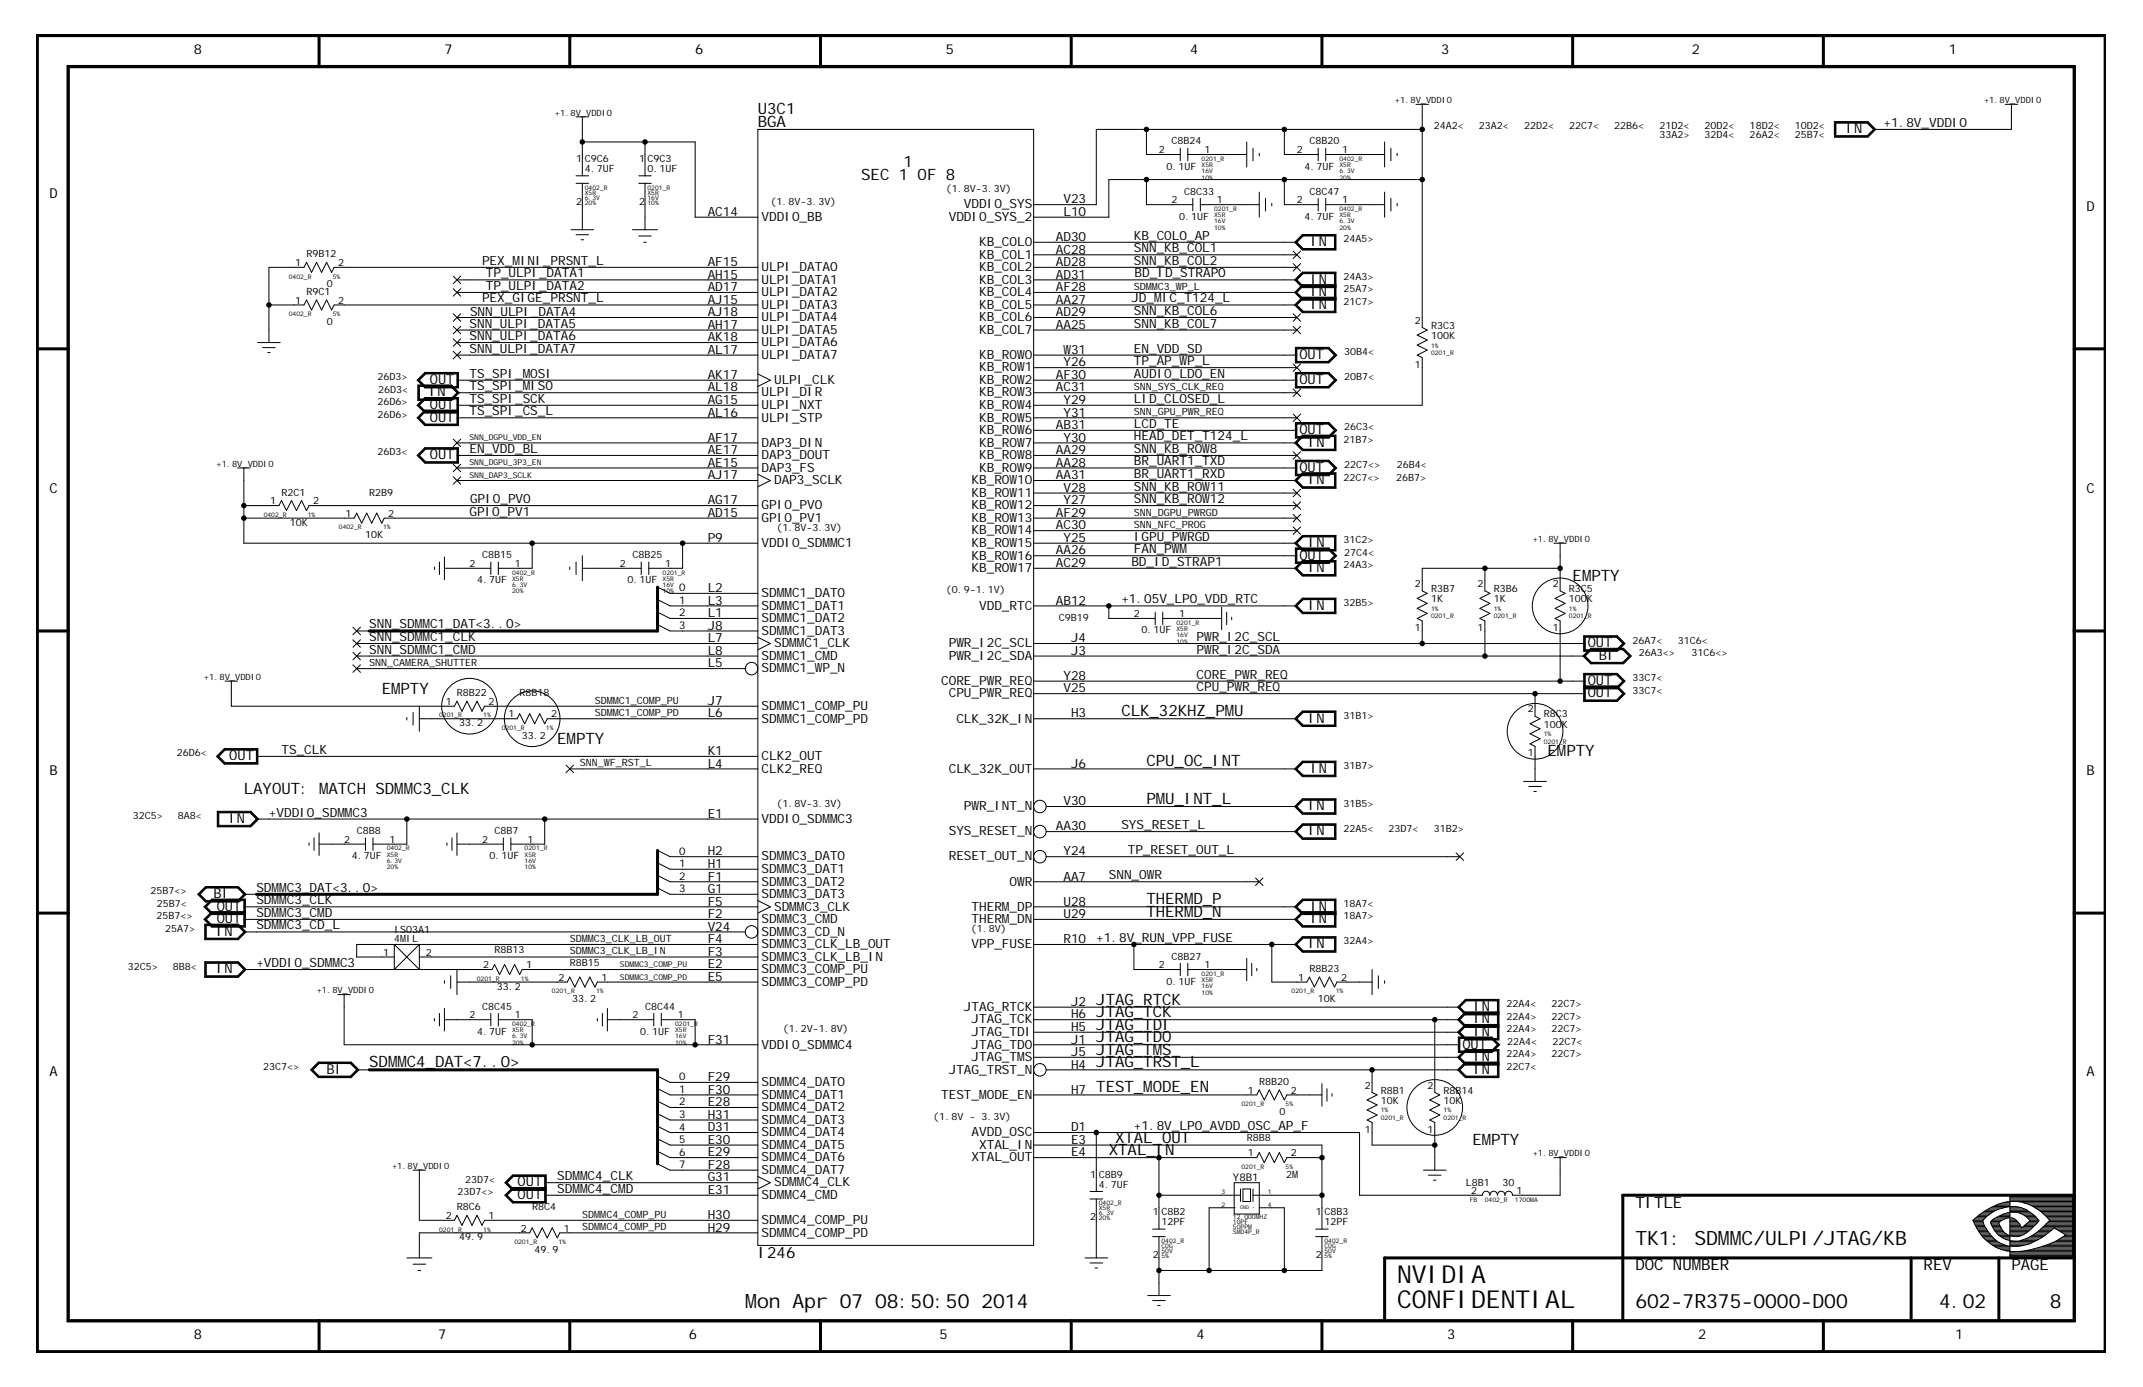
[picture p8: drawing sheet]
<svg xmlns="http://www.w3.org/2000/svg" width="432mm" height="279mm" viewBox="0 0 432 279" stroke-linecap="round" stroke-linejoin="round" font-family="sans-serif">
<defs><g id="words">
<g font-size="5">
<text x="281.5" y="263.5">CONFIDENTIAL</text>
<text x="281.5" y="258.5">NVIDIA</text>
</g>
<g font-size="4">
<text x="329.5" y="250.9">TK1: SDMC/ULPI/JTAG/KB</text>
<text x="348.5" y="250.9">M</text>
<text x="150.2" y="263.5">M</text>
<text x="152.5" y="263.5">on Apr 07 08:50:50 2014</text>
<text x="329.5" y="263.5">602-7R375-0000-D00</text>
<text x="390.7" y="263.5">4.02</text>
<text x="413" y="263.5">8</text>
</g>
<g font-size="3.2">
<text x="152.7" y="23">U3C1</text>
<text x="152.7" y="25.6">BGA</text>
<text x="182.1" y="33.6">1</text>
<text x="173.5" y="36.2">SEC 1 OF 8</text>
<text x="316.9" y="117">EM</text>
<text x="320.7" y="117">PTY</text>
<text x="76.9" y="139.7">EM</text>
<text x="80.7" y="139.7">PTY</text>
<text x="112.3" y="149.8">EM</text>
<text x="116.1" y="149.8">PTY</text>
<text x="225.9" y="144.3">CLK_32KHZ_PM</text>
<text x="248.7" y="144.3">U</text>
<text x="231" y="154.4">CPU_OC_INT</text>
<text x="311.8" y="152.4">EM</text>
<text x="315.6" y="152.4">PTY</text>
<text x="49.1" y="159.9">LAYOUT: M</text>
<text x="66.2" y="159.9">ATCH SDMC3_CLK</text>
<text x="81.3" y="159.9">M</text>
<text x="231" y="162">PM</text>
<text x="234.8" y="162">U_INT_L</text>
<text x="231" y="184.7">THERM</text>
<text x="231" y="182.2">THERM</text>
<text x="240.5" y="184.7">D_N</text>
<text x="240.5" y="182.2">D_P</text>
<text x="220.9" y="202.4">JTAG_RTCK</text>
<text x="220.9" y="204.9">JTAG_TCK</text>
<text x="220.9" y="207.4">JTAG_TDI</text>
<text x="220.9" y="210">JTAG_TDO</text>
<text x="74.4" y="215">SDMC4_DAT&lt;7..0&gt;</text>
<text x="80.1" y="215">M</text>
<text x="220.9" y="215">JTAG_TRST_L</text>
<text x="220.9" y="212.5">JTAG_TM</text>
<text x="234.2" y="212.5">S</text>
<text x="220.9" y="220.1">TEST_M</text>
<text x="232.3" y="220.1">ODE_EN</text>
<text x="223.4" y="232.7">XTAL_IN</text>
<text x="224.7" y="230.2">XTAL_OUT</text>
<text x="296.7" y="230.7">EM</text>
<text x="300.5" y="230.7">PTY</text>
<text x="329.5" y="243.3">TITLE</text>
<text x="152.7" y="253.4">I246</text>
<text x="329.5" y="255.9">DOC NUM</text>
<text x="342.8" y="255.9">BER</text>
<text x="387.6" y="255.9">REV</text>
<text x="405.3" y="255.9">PAGE</text>
</g>
<g font-size="2.8">
<text x="39" y="10.9">8</text>
<text x="89.6" y="10.9">7</text>
<text x="140.1" y="10.9">6</text>
<text x="190.6" y="10.9">5</text>
<text x="239.8" y="10.9">4</text>
<text x="290.4" y="10.9">3</text>
<text x="340.9" y="10.9">2</text>
<text x="392.7" y="10.9">1</text>
<text x="371.9" y="26.8">IN</text>
<text x="10" y="40">D</text>
<text x="420.4" y="42.5">D</text>
<text x="264.1" y="49.6">IN</text>
<text x="264.1" y="59.7">IN</text>
<text x="264.1" y="57.1">IN</text>
<text x="264.1" y="62.2">IN</text>
<text x="86.6" y="77.3">OUT</text>
<text x="261.8" y="72.3">OUT</text>
<text x="261.8" y="77.3">OUT</text>
<text x="86.5" y="79.9">IN</text>
<text x="86.6" y="82.4">OUT</text>
<text x="86.6" y="84.9">OUT</text>
<text x="261.8" y="87.4">OUT</text>
<text x="263.6" y="90">IN</text>
<text x="86.6" y="92.5">OUT</text>
<text x="261.8" y="95">OUT</text>
<text x="10" y="99.3">C</text>
<text x="263.6" y="97.6">IN</text>
<text x="420.4" y="99.3">C</text>
<text x="261.8" y="112.7">OUT</text>
<text x="263.6" y="110.2">IN</text>
<text x="263.6" y="115.2">IN</text>
<text x="263.6" y="122.8">IN</text>
<text x="319.9" y="130.4">OUT</text>
<text x="319.9" y="138">OUT</text>
<text x="322.2" y="132.9">BI</text>
<text x="319.9" y="140.5">OUT</text>
<text x="263.6" y="145.5">IN</text>
<text x="46.2" y="153.1">OUT</text>
<text x="264.1" y="155.6">IN</text>
<text x="10" y="156.2">B</text>
<text x="420.4" y="156.2">B</text>
<text x="46.1" y="165.8">IN</text>
<text x="263.6" y="163.2">IN</text>
<text x="263.6" y="168.3">IN</text>
<text x="43.1" y="180.9">BI</text>
<text x="43.7" y="183.4">OUT</text>
<text x="43.7" y="186">OUT</text>
<text x="264.1" y="183.4">IN</text>
<text x="264.1" y="186">IN</text>
<text x="43.6" y="188.5">IN</text>
<text x="263.6" y="191">IN</text>
<text x="43.6" y="196.1">IN</text>
<text x="296.9" y="203.6">IN</text>
<text x="296.9" y="208.7">IN</text>
<text x="296.9" y="206.2">IN</text>
<text x="294.7" y="211.2">OUT</text>
<text x="296.9" y="213.7">IN</text>
<text x="10" y="216.8">A</text>
<text x="65.8" y="216.3">BI</text>
<text x="296.9" y="216.3">IN</text>
<text x="420.4" y="216.8">A</text>
<text x="104.3" y="239">OUT</text>
<text x="104.3" y="241.5">OUT</text>
<text x="39" y="269.8">8</text>
<text x="88.3" y="269.8">7</text>
<text x="138.8" y="269.8">6</text>
<text x="189.3" y="269.8">5</text>
<text x="241.1" y="269.8">4</text>
<text x="291.6" y="269.8">3</text>
<text x="342.1" y="269.8">2</text>
<text x="393.9" y="269.8">1</text>
</g>
<g font-size="2.6">
<text x="379.5" y="25.6">+1.8V_VDDIO</text>
<text x="194.2" y="42">VDDIO_SYS</text>
<text x="214.3" y="41">V23</text>
<text x="142.6" y="43.5">AC14</text>
<text x="153.5" y="44.5">VDDIO_BB</text>
<text x="191.2" y="44.5">VDDIO_SYS_2</text>
<text x="214.3" y="43.5">L10</text>
<text x="97.1" y="53.3">PEX_M</text>
<text x="104.8" y="53.3">INI_PRSNT_L</text>
<text x="142.6" y="53.6">AF15</text>
<text x="197.3" y="52.1">KB_COL1</text>
<text x="197.3" y="49.6">KB_COL0</text>
<text x="212.7" y="48.6">AD30</text>
<text x="212.7" y="51.1">AC28</text>
<text x="212.7" y="53.6">AD28</text>
<text x="228.5" y="50.8">SNN_KB_COL1</text>
<text x="228.5" y="48.3">KB_COL0_AP</text>
<text x="228.5" y="53.3">SNN_KB_COL2</text>
<text x="97.9" y="58.4">TP_ULPI_DATA2</text>
<text x="97.9" y="55.9">TP_ULPI_DATA1</text>
<text x="142.6" y="56.1">AH15</text>
<text x="142.6" y="58.7">AD17</text>
<text x="153.5" y="54.6">ULPI_DATA0</text>
<text x="153.5" y="59.7">ULPI_DATA2</text>
<text x="153.5" y="57.1">ULPI_DATA1</text>
<text x="197.3" y="57.1">KB_COL3</text>
<text x="197.3" y="59.7">KB_COL4</text>
<text x="197.3" y="54.6">KB_COL2</text>
<text x="212.7" y="56.1">AD31</text>
<text x="212.7" y="58.7">AF28</text>
<text x="228.6" y="55.9">BD_ID_STRAP0</text>
<text x="94.6" y="66">SNN_ULPI_DATA5</text>
<text x="94.7" y="63.7">SNN_ULPI_DATA4</text>
<text x="97.1" y="60.9">PEX_GIGE_PRSNT_L</text>
<text x="142.6" y="63.7">AJ18</text>
<text x="142.6" y="61.2">AJ15</text>
<text x="153.5" y="62.2">ULPI_DATA3</text>
<text x="153.5" y="64.7">ULPI_DATA4</text>
<text x="197.3" y="64.7">KB_COL6</text>
<text x="197.3" y="62.2">KB_COL5</text>
<text x="212.7" y="61.2">AA27</text>
<text x="212.7" y="63.7">AD29</text>
<text x="228" y="60.9">JD_M</text>
<text x="228.5" y="63.5">SNN_KB_COL6</text>
<text x="228.5" y="66">SNN_KB_COL7</text>
<text x="234.1" y="60.9">IC_T124_L</text>
<text x="94.6" y="68.5">SNN_ULPI_DATA6</text>
<text x="94.6" y="71">SNN_ULPI_DATA7</text>
<text x="142.6" y="68.8">AK18</text>
<text x="142.6" y="66.2">AH17</text>
<text x="142.6" y="71.3">AL17</text>
<text x="153.5" y="67.2">ULPI_DATA5</text>
<text x="153.5" y="69.8">ULPI_DATA6</text>
<text x="197.3" y="67.2">KB_COL7</text>
<text x="212.7" y="66.2">AA25</text>
<text x="214.3" y="71.3">W</text>
<text x="215.8" y="71.3">31</text>
<text x="228.5" y="71">EN_VDD_SD</text>
<text x="94.6" y="76.1">TS_SPI_M</text>
<text x="106.9" y="76.1">OSI</text>
<text x="142.6" y="76.3">AK17</text>
<text x="153.5" y="72.3">ULPI_DATA7</text>
<text x="156" y="77.3">ULPI_CLK</text>
<text x="197.3" y="77.3">KB_ROW</text>
<text x="197.3" y="74.8">KB_ROW</text>
<text x="197.3" y="72.3">KB_ROW</text>
<text x="206.5" y="77.3">2</text>
<text x="206.5" y="74.8">1</text>
<text x="206.5" y="72.3">0</text>
<text x="212.7" y="76.3">AF30</text>
<text x="214.3" y="73.8">Y26</text>
<text x="228.5" y="76.1">AUDIO_LDO_EN</text>
<text x="228.5" y="73.6">TP_AP_W</text>
<text x="239.2" y="73.6">P_L</text>
<text x="94.6" y="78.6">TS_SPI_M</text>
<text x="94.6" y="81.1">TS_SPI_SCK</text>
<text x="94.6" y="83.7">TS_SPI_CS_L</text>
<text x="106.9" y="78.6">ISO</text>
<text x="142.6" y="78.9">AL18</text>
<text x="142.6" y="81.4">AG15</text>
<text x="142.6" y="83.9">AL16</text>
<text x="153.5" y="79.9">ULPI_DIR</text>
<text x="153.5" y="82.4">ULPI_NXT</text>
<text x="197.3" y="82.4">KB_ROW</text>
<text x="197.3" y="79.9">KB_ROW</text>
<text x="206.5" y="82.4">4</text>
<text x="206.5" y="79.9">3</text>
<text x="212.7" y="78.9">AC31</text>
<text x="214.3" y="81.4">Y29</text>
<text x="214.3" y="83.9">Y31</text>
<text x="228.5" y="81.1">LID_CLOSED_L</text>
<text x="142.6" y="89">AF17</text>
<text x="153.5" y="84.9">ULPI_STP</text>
<text x="153.5" y="90">DAP3_DIN</text>
<text x="197.3" y="90">KB_ROW</text>
<text x="197.3" y="87.4">KB_ROW</text>
<text x="197.3" y="84.9">KB_ROW</text>
<text x="206.5" y="90">7</text>
<text x="206.5" y="87.4">6</text>
<text x="206.5" y="84.9">5</text>
<text x="212.7" y="86.4">AB31</text>
<text x="214.3" y="89">Y30</text>
<text x="228.5" y="86.2">LCD_TE</text>
<text x="228.5" y="88.7">HEAD_DET_T124_L</text>
<text x="94.6" y="91.2">EN_VDD_BL</text>
<text x="142.6" y="91.5">AE17</text>
<text x="142.6" y="94">AE15</text>
<text x="153.5" y="92.5">DAP3_DOUT</text>
<text x="153.5" y="95">DAP3_FS</text>
<text x="197.3" y="92.5">KB_ROW</text>
<text x="197.3" y="95">KB_ROW</text>
<text x="206.5" y="92.5">8</text>
<text x="206.5" y="95">9</text>
<text x="212.7" y="91.5">AA29</text>
<text x="212.7" y="94">AA28</text>
<text x="228.5" y="93.8">BR_UART1_TXD</text>
<text x="228.5" y="91.2">SNN_KB_ROW</text>
<text x="243.8" y="91.2">8</text>
<text x="94.7" y="101.2">GPIO_PV0</text>
<text x="142.6" y="96.5">AJ17</text>
<text x="142.6" y="101.6">AG17</text>
<text x="156" y="97.6">DAP3_SCLK</text>
<text x="195.8" y="100.1">KB_ROW</text>
<text x="195.8" y="97.6">KB_ROW</text>
<text x="205" y="100.1">11</text>
<text x="205" y="97.6">10</text>
<text x="212.7" y="96.5">AA31</text>
<text x="214.3" y="99.1">V28</text>
<text x="214.3" y="101.6">Y27</text>
<text x="228.5" y="101.3">SNN_KB_ROW</text>
<text x="228.5" y="98.8">SNN_KB_ROW</text>
<text x="228.5" y="96.3">BR_UART1_RXD</text>
<text x="243.8" y="101.3">12</text>
<text x="243.8" y="98.8">11</text>
<text x="94.6" y="103.9">GPIO_PV1</text>
<text x="142.6" y="104.1">AD15</text>
<text x="153.5" y="102.6">GPIO_PV0</text>
<text x="153.5" y="105.1">GPIO_PV1</text>
<text x="195.8" y="107.7">KB_ROW</text>
<text x="195.8" y="105.1">KB_ROW</text>
<text x="195.8" y="102.6">KB_ROW</text>
<text x="205" y="107.7">14</text>
<text x="205" y="105.1">13</text>
<text x="205" y="102.6">12</text>
<text x="212.7" y="104.1">AF29</text>
<text x="212.7" y="106.6">AC30</text>
<text x="142.6" y="109.2">P9</text>
<text x="153.5" y="110.2">VDDIO_SDMC1</text>
<text x="167.2" y="110.2">M</text>
<text x="195.8" y="112.7">KB_ROW</text>
<text x="195.8" y="110.2">KB_ROW</text>
<text x="205" y="112.7">16</text>
<text x="205" y="110.2">15</text>
<text x="212.7" y="111.7">AA26</text>
<text x="214.3" y="109.2">Y25</text>
<text x="228" y="114">BD_ID_STRAP1</text>
<text x="228.5" y="111.4">FAN_PW</text>
<text x="228.5" y="108.9">IGPU_PW</text>
<text x="237.7" y="111.4">M</text>
<text x="239.2" y="108.9">RGD</text>
<text x="142.6" y="119.3">L2</text>
<text x="195.8" y="115.2">KB_ROW</text>
<text x="205" y="115.2">17</text>
<text x="212.7" y="114.2">AC29</text>
<text x="142.6" y="121.8">L3</text>
<text x="142.6" y="124.3">L1</text>
<text x="153.5" y="120.3">SDMC1_DAT0</text>
<text x="153.5" y="122.8">SDMC1_DAT1</text>
<text x="153.5" y="125.3">SDMC1_DAT2</text>
<text x="158.1" y="120.3">M</text>
<text x="158.1" y="122.8">M</text>
<text x="158.1" y="125.3">M</text>
<text x="197.3" y="122.8">VDD_RTC</text>
<text x="212.7" y="121.8">AB12</text>
<text x="225.9" y="121.5">+1.05V_LP0_VDD_RTC</text>
<text x="74.4" y="126.6">SNN_SDMC1_DAT&lt;3..0&gt;</text>
<text x="74.4" y="131.7">SNN_SDMC1_CM</text>
<text x="74.4" y="129.1">SNN_SDMC1_CLK</text>
<text x="85.1" y="126.6">M</text>
<text x="85.1" y="131.7">M</text>
<text x="85.1" y="129.1">M</text>
<text x="94.3" y="131.7">D</text>
<text x="142.6" y="126.9">J8</text>
<text x="142.6" y="131.9">L8</text>
<text x="142.6" y="129.4">L7</text>
<text x="153.5" y="127.9">SDMC1_DAT3</text>
<text x="156" y="130.4">SDMC1_CLK</text>
<text x="158.1" y="127.9">M</text>
<text x="160.6" y="130.4">M</text>
<text x="191.2" y="130.4">PW</text>
<text x="194.2" y="130.4">R_I2C_SCL</text>
<text x="215.8" y="129.4">J4</text>
<text x="215.8" y="131.9">J3</text>
<text x="241.1" y="129.1">PW</text>
<text x="241.1" y="131.7">PW</text>
<text x="244.2" y="129.1">R_I2C_SCL</text>
<text x="244.2" y="131.7">R_I2C_SDA</text>
<text x="142.6" y="134.4">L5</text>
<text x="153.5" y="135.4">SDMC1_W</text>
<text x="153.5" y="132.9">SDMC1_CM</text>
<text x="158.1" y="135.4">M</text>
<text x="158.1" y="132.9">M</text>
<text x="165.7" y="135.4">P_N</text>
<text x="167.2" y="132.9">D</text>
<text x="189.6" y="138">CORE_PW</text>
<text x="191.2" y="132.9">PW</text>
<text x="194.2" y="132.9">R_I2C_SDA</text>
<text x="200.4" y="138">R_REQ</text>
<text x="214.3" y="137">Y28</text>
<text x="241.1" y="136.7">CORE_PW</text>
<text x="251.8" y="136.7">R_REQ</text>
<text x="142.6" y="142">J7</text>
<text x="153.5" y="143">SDMC1_COM</text>
<text x="158.1" y="143">M</text>
<text x="168.8" y="143">P_PU</text>
<text x="191.2" y="140.5">CPU_PW</text>
<text x="200.4" y="140.5">R_REQ</text>
<text x="214.3" y="139.5">V25</text>
<text x="241.1" y="139.2">CPU_PW</text>
<text x="250.3" y="139.2">R_REQ</text>
<text x="142.6" y="144.5">L6</text>
<text x="153.5" y="145.5">SDMC1_COM</text>
<text x="158.1" y="145.5">M</text>
<text x="168.8" y="145.5">P_PD</text>
<text x="192.7" y="145.5">CLK_32K_IN</text>
<text x="215.8" y="144.5">H3</text>
<text x="56.7" y="151.9">TS_CLK</text>
<text x="142.6" y="154.6">L4</text>
<text x="142.6" y="152.1">K1</text>
<text x="153.5" y="153.1">CLK2_OUT</text>
<text x="153.5" y="155.6">CLK2_REQ</text>
<text x="191.2" y="155.6">CLK_32K_OUT</text>
<text x="215.8" y="154.6">J6</text>
<text x="54.2" y="164.5">+VDDIO_SDMC3</text>
<text x="69.5" y="164.5">M</text>
<text x="142.6" y="164.7">E1</text>
<text x="153.5" y="165.8">VDDIO_SDMC3</text>
<text x="167.2" y="165.8">M</text>
<text x="194.2" y="163.2">PW</text>
<text x="197.3" y="163.2">R_INT_N</text>
<text x="212.7" y="167.3">AA30</text>
<text x="214.3" y="162.2">V30</text>
<text x="225.9" y="167">SYS_RESET_L</text>
<text x="142.6" y="172.3">H2</text>
<text x="153.5" y="173.3">SDMC3_DAT0</text>
<text x="158.1" y="173.3">M</text>
<text x="191.2" y="168.3">SYS_RESET_N</text>
<text x="191.2" y="173.3">RESET_OUT_N</text>
<text x="214.3" y="172.3">Y24</text>
<text x="227.2" y="172.1">TP_RESET_OUT_L</text>
<text x="51.7" y="179.6">SDMC3_DAT&lt;3..0&gt;</text>
<text x="56.3" y="179.6">M</text>
<text x="142.6" y="179.9">G1</text>
<text x="142.6" y="177.4">F1</text>
<text x="142.6" y="174.8">H1</text>
<text x="153.5" y="178.4">SDMC3_DAT2</text>
<text x="153.5" y="175.9">SDMC3_DAT1</text>
<text x="158.1" y="178.4">M</text>
<text x="158.1" y="175.9">M</text>
<text x="203.4" y="178.4">OW</text>
<text x="206.5" y="178.4">R</text>
<text x="214.3" y="177.4">AA7</text>
<text x="223.4" y="177.1">SNN_OW</text>
<text x="232.6" y="177.1">R</text>
<text x="51.7" y="182.2">SDMC3_CLK</text>
<text x="51.7" y="184.7">SDMC3_CM</text>
<text x="56.3" y="182.2">M</text>
<text x="56.3" y="184.7">M</text>
<text x="65.4" y="184.7">D</text>
<text x="142.6" y="184.9">F2</text>
<text x="142.6" y="182.4">F5</text>
<text x="153.5" y="186">SDMC3_CM</text>
<text x="153.5" y="180.9">SDMC3_DAT3</text>
<text x="156" y="183.4">SDMC3_CLK</text>
<text x="158.1" y="186">M</text>
<text x="158.1" y="180.9">M</text>
<text x="160.6" y="183.4">M</text>
<text x="167.2" y="186">D</text>
<text x="195.8" y="183.4">THERM</text>
<text x="195.8" y="186">THERM</text>
<text x="203.4" y="183.4">_DP</text>
<text x="203.4" y="186">_DN</text>
<text x="214.3" y="182.4">U28</text>
<text x="214.3" y="184.9">U29</text>
<text x="51.7" y="187.2">SDMC3_CD_L</text>
<text x="56.3" y="187.2">M</text>
<text x="142.6" y="187.5">V24</text>
<text x="142.6" y="190">F4</text>
<text x="153.5" y="191">SDMC3_CLK_LB_OUT</text>
<text x="153.5" y="188.5">SDMC3_CD_N</text>
<text x="158.1" y="191">M</text>
<text x="158.1" y="188.5">M</text>
<text x="195.8" y="191">VPP_FUSE</text>
<text x="214.3" y="190">R10 +1.8V_RUN_VPP_FUSE</text>
<text x="51.7" y="194.8">+VDDIO_SDMC3</text>
<text x="67" y="194.8">M</text>
<text x="142.6" y="192.5">F3</text>
<text x="142.6" y="195.1">E2</text>
<text x="142.6" y="197.6">E5</text>
<text x="153.5" y="193.5">SDMC3_CLK_LB_IN</text>
<text x="153.5" y="196.1">SDMC3_COM</text>
<text x="158.1" y="193.5">M</text>
<text x="158.1" y="196.1">M</text>
<text x="168.8" y="196.1">P_PU</text>
<text x="153.5" y="198.6">SDMC3_COM</text>
<text x="158.1" y="198.6">M</text>
<text x="168.8" y="198.6">P_PD</text>
<text x="194.2" y="203.6">JTAG_RTCK</text>
<text x="215.8" y="202.6">J2</text>
<text x="195.8" y="206.2">JTAG_TCK</text>
<text x="195.8" y="208.7">JTAG_TDI</text>
<text x="215.8" y="205.2">H6</text>
<text x="215.8" y="207.7">H5</text>
<text x="142.6" y="210.2">F31</text>
<text x="153.5" y="211.2">VDDIO_SDMC4</text>
<text x="167.2" y="211.2">M</text>
<text x="195.8" y="213.7">JTAG_TM</text>
<text x="195.8" y="211.2">JTAG_TDO</text>
<text x="206.5" y="213.7">S</text>
<text x="215.8" y="210.2">J1</text>
<text x="215.8" y="212.7">J5</text>
<text x="215.8" y="215.3">H4</text>
<text x="142.6" y="217.8">F29</text>
<text x="142.6" y="220.3">F30</text>
<text x="153.5" y="218.8">SDMC4_DAT0</text>
<text x="153.5" y="221.3">SDMC4_DAT1</text>
<text x="158.1" y="218.8">M</text>
<text x="158.1" y="221.3">M</text>
<text x="189.6" y="221.3">TEST_M</text>
<text x="191.2" y="216.3">JTAG_TRST_N</text>
<text x="198.8" y="221.3">ODE_EN</text>
<text x="215.8" y="220.3">H7</text>
<text x="142.6" y="222.8">E28</text>
<text x="142.6" y="225.4">H31</text>
<text x="142.6" y="227.9">D31</text>
<text x="153.5" y="223.8">SDMC4_DAT2</text>
<text x="153.5" y="226.4">SDMC4_DAT3</text>
<text x="158.1" y="223.8">M</text>
<text x="158.1" y="226.4">M</text>
<text x="215.8" y="227.9">D1</text>
<text x="228.5" y="227.6">+1.8V_LP0_AVDD_OSC_AP_F</text>
<text x="142.6" y="232.9">E29</text>
<text x="142.6" y="230.4">E30</text>
<text x="153.5" y="228.9">SDMC4_DAT4</text>
<text x="153.5" y="231.4">SDMC4_DAT5</text>
<text x="153.5" y="234">SDMC4_DAT6</text>
<text x="158.1" y="228.9">M</text>
<text x="158.1" y="231.4">M</text>
<text x="158.1" y="234">M</text>
<text x="195.8" y="234">XTAL_OUT</text>
<text x="195.8" y="228.9">AVDD_OSC</text>
<text x="197.3" y="231.4">XTAL_IN</text>
<text x="215.8" y="230.4">E3</text>
<text x="215.8" y="232.9">E4</text>
<text x="112.3" y="237.7">SDMC4_CLK</text>
<text x="116.9" y="237.7">M</text>
<text x="142.6" y="235.5">F28</text>
<text x="142.6" y="238">G31</text>
<text x="153.5" y="236.5">SDMC4_DAT7</text>
<text x="156" y="239">SDMC4_CLK</text>
<text x="158.1" y="236.5">M</text>
<text x="160.6" y="239">M</text>
<text x="112.3" y="240.3">SDMC4_CM</text>
<text x="116.9" y="240.3">M</text>
<text x="126.1" y="240.3">D</text>
<text x="142.6" y="240.5">E31</text>
<text x="142.6" y="245.6">H30</text>
<text x="153.5" y="241.5">SDMC4_CM</text>
<text x="158.1" y="241.5">M</text>
<text x="167.2" y="241.5">D</text>
<text x="142.6" y="248.1">H29</text>
<text x="153.5" y="246.6">SDMC4_COM</text>
<text x="153.5" y="249.1">SDMC4_COM</text>
<text x="158.1" y="246.6">M</text>
<text x="158.1" y="249.1">M</text>
<text x="168.8" y="246.6">P_PU</text>
<text x="168.8" y="249.1">P_PD</text>
</g>
<g font-size="2.2">
<text x="136.9" y="119.1">0</text>
<text x="136.9" y="121.6">1</text>
<text x="136.9" y="124.2">2</text>
<text x="136.9" y="126.7">3</text>
<text x="136.9" y="172.2">0</text>
<text x="136.9" y="174.7">1</text>
<text x="136.9" y="177.2">2</text>
<text x="136.9" y="179.7">3</text>
<text x="136.9" y="217.6">0</text>
<text x="136.9" y="220.2">1</text>
<text x="136.9" y="222.7">2</text>
<text x="136.9" y="225.2">3</text>
<text x="136.9" y="227.7">4</text>
<text x="136.9" y="230.3">5</text>
<text x="136.9" y="232.8">6</text>
<text x="136.9" y="235.3">7</text>
<text x="248.4" y="238">Y8B1</text>
</g>
<g font-size="2">
<text x="236.1" y="29.1">C8B24</text>
<text x="263.8" y="29.1">C8B20</text>
<text x="288.9" y="26.1">24A2&lt;</text>
<text x="298" y="26.1">23A2&lt;</text>
<text x="307.1" y="26.1">22D2&lt;</text>
<text x="316.2" y="26.1">22C7&lt;</text>
<text x="325.3" y="26.1">22B6&lt;</text>
<text x="334.4" y="27.9">33A2&gt;</text>
<text x="334.4" y="26.1">21D2&lt;</text>
<text x="343.5" y="27.9">32D4&lt;</text>
<text x="343.5" y="26.1">20D2&lt;</text>
<text x="352.5" y="27.9">26A2&lt;</text>
<text x="352.5" y="26.1">18D2&lt;</text>
<text x="361.6" y="27.9">25B7&lt;</text>
<text x="361.6" y="26.1">10D2&lt;</text>
<text x="116.1" y="32.6">1</text>
<text x="117.8" y="32.6">C9C6</text>
<text x="117.8" y="34.7">4.7UF</text>
<text x="128.8" y="32.6">1</text>
<text x="130.5" y="32.6">C9C3</text>
<text x="130.5" y="34.7">0.1UF</text>
<text x="233.5" y="30.9">2</text>
<text x="235.1" y="34.2">0.1UF</text>
<text x="242.7" y="30.9">1</text>
<text x="261.3" y="30.9">2</text>
<text x="262.8" y="34.2">4.7UF</text>
<text x="270.5" y="30.9">1</text>
<text x="116.1" y="41.2">2</text>
<text x="128.8" y="41.2">2</text>
<text x="155.2" y="41.2">(1.8V-3.3V)</text>
<text x="190.6" y="38.7">(1.8V-3.3V)</text>
<text x="236.1" y="41">2</text>
<text x="238.6" y="39.2">C8C33</text>
<text x="245.2" y="41">1</text>
<text x="261.3" y="41">2</text>
<text x="263.8" y="39.2">C8C47</text>
<text x="270.5" y="41">1</text>
<text x="237.6" y="44.3">0.1UF</text>
<text x="262.8" y="44.3">4.7UF</text>
<text x="59.5" y="53.6">1</text>
<text x="61.8" y="51.8">R9B12</text>
<text x="68.1" y="53.6">2</text>
<text x="270.7" y="48.8">24A5&gt;</text>
<text x="61.8" y="59.4">R9C1</text>
<text x="65.9" y="57.9">0</text>
<text x="228.5" y="58.4">SDMC3_W</text>
<text x="232.1" y="58.4">M</text>
<text x="238.1" y="58.4">P_L</text>
<text x="270.7" y="58.9">25A7&gt;</text>
<text x="270.7" y="56.4">24A3&gt;</text>
<text x="59.5" y="61.2">1</text>
<text x="65.9" y="65.5">0</text>
<text x="68.1" y="61.2">2</text>
<text x="270.7" y="61.4">21C7&gt;</text>
<text x="285.1" y="65.2">2</text>
<text x="270.9" y="71.5">30B4&lt;</text>
<text x="288.3" y="66.2">R3C3</text>
<text x="288.3" y="68.3">100K</text>
<text x="76.1" y="76.6">26D3&gt;</text>
<text x="270.9" y="76.6">20B7&lt;</text>
<text x="285.1" y="74.1">1</text>
<text x="76.1" y="81.6">26D6&gt;</text>
<text x="76.2" y="79.1">26D3&lt;</text>
<text x="228.5" y="78.6">SNN_SYS_CLK_REQ</text>
<text x="228.5" y="83.7">SNN_GPU_PW</text>
<text x="240.6" y="83.7">R_REQ</text>
<text x="76.1" y="84.2">26D6&gt;</text>
<text x="270.7" y="89.2">21B7&gt;</text>
<text x="270.9" y="86.7">26C3&lt;</text>
<text x="76.1" y="91.7">26D3&lt;</text>
<text x="270.9" y="94.3">22C7&lt;&gt;</text>
<text x="281.5" y="94.3">26B4&lt;</text>
<text x="54.4" y="101.6">1</text>
<text x="56.7" y="99.8">R2C1</text>
<text x="63.1" y="101.6">2</text>
<text x="74.4" y="99.8">R2B9</text>
<text x="270.7" y="96.8">22C7&lt;&gt;</text>
<text x="281.3" y="96.8">26B7&gt;</text>
<text x="58.4" y="105.9">10K</text>
<text x="69.6" y="104.1">1</text>
<text x="78.2" y="104.1">2</text>
<text x="156.5" y="106.9">(1.8V-3.3V)</text>
<text x="228.5" y="106.4">SNN_NFC_PROG</text>
<text x="228.5" y="103.9">SNN_DGPU_PW</text>
<text x="241.8" y="103.9">RGD</text>
<text x="73.5" y="108.4">10K</text>
<text x="97.1" y="112.5">C8B15</text>
<text x="127.4" y="112.5">C8B25</text>
<text x="270.7" y="109.4">31C2&gt;</text>
<text x="270.9" y="112">27C4&lt;</text>
<text x="94.6" y="114.2">2</text>
<text x="96.1" y="117.5">4.7UF</text>
<text x="103.7" y="114.2">1</text>
<text x="124.9" y="114.2">2</text>
<text x="126.4" y="117.5">0.1UF</text>
<text x="134.1" y="114.2">1</text>
<text x="190.6" y="119.5">(0.9-1.1V)</text>
<text x="270.7" y="114.5">24A3&gt;</text>
<text x="285.1" y="118.3">2</text>
<text x="288.3" y="119.3">R3B7</text>
<text x="297.7" y="118.3">2</text>
<text x="301" y="119.3">R3B6</text>
<text x="312.9" y="118.3">2</text>
<text x="316.1" y="119.3">R3C5</text>
<text x="213.3" y="125.1">C9B19</text>
<text x="228.5" y="124.3">2</text>
<text x="237.6" y="124.3">1</text>
<text x="270.7" y="122.1">32B5&gt;</text>
<text x="288.3" y="121.3">1K</text>
<text x="301" y="121.3">1K</text>
<text x="316.1" y="121.3">100K</text>
<text x="230" y="127.6">0.1UF</text>
<text x="285.1" y="127.1">1</text>
<text x="297.7" y="127.1">1</text>
<text x="312.9" y="127.1">1</text>
<text x="329" y="129.6">26A7&lt;</text>
<text x="338" y="129.6">31C6&lt;</text>
<text x="74.4" y="134.2">SNN_CAM</text>
<text x="82.9" y="134.2">ERA_SHUTTER</text>
<text x="329" y="137.2">33C7&lt;</text>
<text x="330.2" y="132.2">26A3&lt;&gt;</text>
<text x="340.8" y="132.2">31C6&lt;&gt;</text>
<text x="89.8" y="142">1</text>
<text x="92.1" y="140.2">R8B22</text>
<text x="98.4" y="142">2</text>
<text x="104.7" y="140.2">R8B18</text>
<text x="119.9" y="141.8">SDMC1_COM</text>
<text x="123.5" y="141.8">M</text>
<text x="132" y="141.8">P_PU</text>
<text x="307.8" y="143.5">2</text>
<text x="329" y="139.7">33C7&lt;</text>
<text x="92.5" y="146.3">33.2</text>
<text x="102.4" y="144.5">1</text>
<text x="105.2" y="148.8">33.2</text>
<text x="111.1" y="144.5">2</text>
<text x="119.9" y="144.3">SDMC1_COM</text>
<text x="123.5" y="144.3">M</text>
<text x="132" y="144.3">P_PD</text>
<text x="270.7" y="144.8">31B1&gt;</text>
<text x="311.1" y="146.6">100K</text>
<text x="311.1" y="144.5">R8C3</text>
<text x="35.6" y="152.4">26D6&lt;</text>
<text x="116.8" y="154.4">SNN_W</text>
<text x="122.9" y="154.4">F_RST_L</text>
<text x="270.7" y="154.9">31B7&gt;</text>
<text x="307.8" y="152.4">1</text>
<text x="26.8" y="165">32C5&gt;</text>
<text x="35.8" y="165">8A8&lt;</text>
<text x="156.5" y="162.5">(1.8V-3.3V)</text>
<text x="270.7" y="167.5">22A5&lt;</text>
<text x="270.7" y="162.5">31B5&gt;</text>
<text x="279.8" y="167.5">23D7&lt;</text>
<text x="288.9" y="167.5">31B2&gt;</text>
<text x="69.3" y="169.8">2</text>
<text x="70.9" y="173.1">4.7UF</text>
<text x="71.9" y="168">C8B8</text>
<text x="78.5" y="169.8">1</text>
<text x="97.1" y="169.8">2</text>
<text x="98.7" y="173.1">0.1UF</text>
<text x="99.7" y="168">C8B7</text>
<text x="106.3" y="169.8">1</text>
<text x="30.3" y="180.1">25B7&lt;&gt;</text>
<text x="31.6" y="185.2">25B7&lt;&gt;</text>
<text x="31.6" y="182.7">25B7&lt;</text>
<text x="270.7" y="182.7">18A7&lt;</text>
<text x="270.7" y="185.2">18A7&gt;</text>
<text x="33.3" y="187.7">25A7&gt;</text>
<text x="79.4" y="189.7">4M</text>
<text x="79.4" y="188">ISO3A1</text>
<text x="81.9" y="189.7">IL</text>
<text x="114.8" y="189.7">SDMC3_CLK_LB_OUT</text>
<text x="118.4" y="189.7">M</text>
<text x="195.6" y="187.7">(1.8V)</text>
<text x="270.7" y="190.3">32A4&gt;</text>
<text x="25.7" y="195.3">32C5&gt;</text>
<text x="34.8" y="195.3">8B8&lt;</text>
<text x="77.2" y="192.5">1</text>
<text x="85.8" y="192.5">2</text>
<text x="97.4" y="195.1">2</text>
<text x="99.7" y="192">R8B13</text>
<text x="106" y="195.1">1</text>
<text x="112.5" y="197.6">2</text>
<text x="114.8" y="192.3">SDMC3_CLK_LB_IN</text>
<text x="114.8" y="194.5">R8B15</text>
<text x="118.4" y="192.3">M</text>
<text x="121.2" y="197.6">1</text>
<text x="233.5" y="195.1">2</text>
<text x="236.1" y="193.3">C8B27</text>
<text x="242.7" y="195.1">1</text>
<text x="261.6" y="197.6">1</text>
<text x="263.8" y="195.8">R8B23</text>
<text x="270.2" y="197.6">2</text>
<text x="97.1" y="203.4">C8C45</text>
<text x="100.1" y="199.3">33.2</text>
<text x="115.3" y="201.9">33.2</text>
<text x="130" y="203.4">C8C44</text>
<text x="235.1" y="198.3">0.1UF</text>
<text x="265.5" y="201.9">10K</text>
<text x="303.5" y="202.9">22A4&lt;</text>
<text x="312.6" y="202.9">22C7&gt;</text>
<text x="94.6" y="205.2">2</text>
<text x="96.1" y="208.4">4.7UF</text>
<text x="103.7" y="205.2">1</text>
<text x="127.4" y="205.2">2</text>
<text x="129" y="208.4">0.1UF</text>
<text x="136.6" y="205.2">1</text>
<text x="157.7" y="207.9">(1.2V-1.8V)</text>
<text x="303.5" y="205.4">22A4&gt;</text>
<text x="303.5" y="207.9">22A4&gt;</text>
<text x="312.6" y="207.9">22C7&gt;</text>
<text x="312.6" y="205.4">22C7&gt;</text>
<text x="53" y="215.5">23C7&lt;&gt;</text>
<text x="303.5" y="215.5">22C7&lt;</text>
<text x="303.5" y="213">22A4&gt;</text>
<text x="303.7" y="210.5">22A4&lt;</text>
<text x="312.6" y="213">22C7&gt;</text>
<text x="312.8" y="210.5">22C7&lt;</text>
<text x="251.5" y="220.3">1</text>
<text x="253.7" y="218.5">R8B20</text>
<text x="260.1" y="220.3">2</text>
<text x="275" y="219.3">2</text>
<text x="278.2" y="220.3">R8B1</text>
<text x="287.6" y="219.3">2</text>
<text x="290.9" y="220.3">R8B14</text>
<text x="188.1" y="225.6">(1.8V - 3.3V)</text>
<text x="257.8" y="224.6">0</text>
<text x="278.2" y="222.3">10K</text>
<text x="290.9" y="222.3">10K</text>
<text x="251.2" y="229.9">R8B8</text>
<text x="251.5" y="232.9">1</text>
<text x="260.1" y="232.9">2</text>
<text x="275" y="228.1">1</text>
<text x="287.6" y="228.1">1</text>
<text x="93.7" y="238.2">23D7&lt;</text>
<text x="219.7" y="237.2">1</text>
<text x="221.4" y="237.2">C8B9</text>
<text x="221.4" y="239.3">4.7UF</text>
<text x="259.1" y="237.2">2M</text>
<text x="295.4" y="239">L8B1</text>
<text x="302.7" y="239">30</text>
<text x="89.8" y="245.6">2</text>
<text x="92.1" y="243.8">R8C6</text>
<text x="92.2" y="240.8">23D7&lt;&gt;</text>
<text x="98.4" y="245.6">1</text>
<text x="107.2" y="243.8">R8C4</text>
<text x="117.3" y="245.3">SDMC4_COM</text>
<text x="121" y="245.3">M</text>
<text x="129.4" y="245.3">P_PU</text>
<text x="219.7" y="245.8">2</text>
<text x="232.3" y="244.8">1</text>
<text x="234" y="244.8">C8B2</text>
<text x="265.2" y="244.8">1</text>
<text x="266.9" y="244.8">C8B3</text>
<text x="296.4" y="240.5">2</text>
<text x="305.6" y="240.5">1</text>
<text x="92.5" y="249.9">49.9</text>
<text x="105" y="248.1">2</text>
<text x="113.6" y="248.1">1</text>
<text x="117.3" y="247.8">SDMC4_COM</text>
<text x="121" y="247.8">M</text>
<text x="129.4" y="247.8">P_PD</text>
<text x="234" y="246.8">12PF</text>
<text x="266.9" y="246.8">12PF</text>
<text x="107.7" y="252.4">49.9</text>
<text x="232.3" y="253.4">2</text>
<text x="265.2" y="253.4">2</text>
</g>
<g font-size="1.7">
<text x="111.8" y="23.3">+1.8V_VDDIO</text>
<text x="281.1" y="20.8">+1.8V_VDDIO</text>
<text x="399.8" y="20.8">+1.8V_VDDIO</text>
<text x="43.6" y="94">+1.8V_VDDIO</text>
<text x="308.8" y="109.2">+1.8V_VDDIO</text>
<text x="41.1" y="137">+1.8V_VDDIO</text>
<text x="63.8" y="200.1">+1.8V_VDDIO</text>
<text x="308.8" y="232.9">+1.8V_VDDIO</text>
<text x="79" y="235.5">+1.8V_VDDIO</text>
</g>
<g font-size="1.6">
<text x="94.6" y="88.7">SNN_DGPU_VDD_EN</text>
<text x="94.6" y="93.8">SNN_DGPU_3P3_EN</text>
<text x="94.6" y="96.3">SNN_DAP3_SCLK</text>
<text x="124.9" y="194.8">SDMC3_COM</text>
<text x="124.9" y="197.3">SDMC3_COM</text>
<text x="127.8" y="194.8">M</text>
<text x="127.8" y="197.3">M</text>
<text x="134.6" y="194.8">P_PU</text>
<text x="134.6" y="197.3">P_PD</text>
</g>
<g font-size="1.3">
<text x="242.1" y="33.6">X5R</text>
<text x="242.1" y="34.9">16V</text>
<text x="242.1" y="32.4">0201_R</text>
<text x="269.9" y="33.6">X5R</text>
<text x="269.9" y="32.4">0402_R</text>
<text x="269.9" y="34.9">6.3V</text>
<text x="117.8" y="38.2">0402_R</text>
<text x="117.8" y="40.2">6.3V</text>
<text x="117.8" y="41.2">20%</text>
<text x="117.8" y="39.2">X5R</text>
<text x="130.5" y="38.2">0201_R</text>
<text x="130.5" y="40.2">16V</text>
<text x="130.5" y="39.2">X5R</text>
<text x="130.5" y="41.2">10%</text>
<text x="242.1" y="36.2">10%</text>
<text x="269.9" y="36.2">20%</text>
<text x="244.6" y="42.5">0201_R</text>
<text x="244.6" y="43.8">X5R</text>
<text x="244.6" y="45">16V</text>
<text x="244.6" y="46.3">10%</text>
<text x="269.9" y="42.5">0402_R</text>
<text x="269.9" y="43.8">X5R</text>
<text x="269.9" y="45">6.3V</text>
<text x="269.9" y="46.3">20%</text>
<text x="58.2" y="56.1">0402_R</text>
<text x="67.1" y="56.1">5%</text>
<text x="58.2" y="63.7">0402_R</text>
<text x="67.1" y="63.7">5%</text>
<text x="288.3" y="70">1%</text>
<text x="288.3" y="71.5">0201_R</text>
<text x="53.1" y="104.1">0402_R</text>
<text x="62" y="104.1">1%</text>
<text x="68.3" y="106.6">0402_R</text>
<text x="77.2" y="106.6">1%</text>
<text x="103.2" y="115.7">0402_R</text>
<text x="103.2" y="119.5">20%</text>
<text x="103.2" y="117">X5R</text>
<text x="103.2" y="118.3">6.3V</text>
<text x="133.5" y="117">X5R</text>
<text x="133.5" y="119.5">10%</text>
<text x="133.5" y="115.7">0201_R</text>
<text x="133.5" y="118.3">16V</text>
<text x="237.1" y="125.8">0201_R</text>
<text x="288.3" y="124.6">0201_R</text>
<text x="288.3" y="123.1">1%</text>
<text x="301" y="123.1">1%</text>
<text x="301" y="124.6">0201_R</text>
<text x="316.1" y="123.1">1%</text>
<text x="316.1" y="124.6">0201_R</text>
<text x="237.1" y="129.6">10%</text>
<text x="237.1" y="128.4">16V</text>
<text x="237.1" y="127.1">X5R</text>
<text x="88.5" y="144.5">0201_R</text>
<text x="97.4" y="144.5">1%</text>
<text x="101.1" y="147.1">0201_R</text>
<text x="110" y="147.1">1%</text>
<text x="311.1" y="149.8">0201_R</text>
<text x="311.1" y="148.3">1%</text>
<text x="77.9" y="171.3">0402_R</text>
<text x="77.9" y="172.6">X5R</text>
<text x="77.9" y="173.8">6.3V</text>
<text x="105.7" y="171.3">0201_R</text>
<text x="105.7" y="172.6">X5R</text>
<text x="105.7" y="173.8">16V</text>
<text x="77.9" y="175.1">20%</text>
<text x="105.7" y="175.1">10%</text>
<text x="96.1" y="197.6">0201_R</text>
<text x="105" y="197.6">1%</text>
<text x="242.1" y="197.8">X5R</text>
<text x="242.1" y="196.6">0201_R</text>
<text x="111.2" y="200.1">0201_R</text>
<text x="120.1" y="200.1">1%</text>
<text x="242.1" y="199.1">16V</text>
<text x="242.1" y="200.4">10%</text>
<text x="260.3" y="200.1">0201_R</text>
<text x="269.1" y="200.1">1%</text>
<text x="103.2" y="206.7">0402_R</text>
<text x="103.2" y="209.2">6.3V</text>
<text x="103.2" y="207.9">X5R</text>
<text x="136" y="206.7">0201_R</text>
<text x="136" y="207.9">X5R</text>
<text x="136" y="209.2">16V</text>
<text x="103.2" y="210.5">20%</text>
<text x="136" y="210.5">10%</text>
<text x="250.1" y="222.8">0201_R</text>
<text x="259" y="222.8">5%</text>
<text x="278.2" y="224.1">1%</text>
<text x="278.2" y="225.6">0201_R</text>
<text x="290.9" y="224.1">1%</text>
<text x="290.9" y="225.6">0201_R</text>
<text x="250.1" y="235.5">0201_R</text>
<text x="259" y="235.5">5%</text>
<text x="221.4" y="245.8">20%</text>
<text x="221.4" y="242.8">0402_R</text>
<text x="221.4" y="243.8">X5R</text>
<text x="221.4" y="244.8">6.3V</text>
<text x="246.2" y="243">2</text>
<text x="246.2" y="240.5">3</text>
<text x="248.4" y="245.6">12.000M</text>
<text x="253.8" y="245.6">HZ</text>
<text x="255.5" y="240.5">1</text>
<text x="255.5" y="243">4</text>
<text x="296.2" y="242">FB</text>
<text x="299.2" y="242">0402_R</text>
<text x="305.3" y="242">1700M</text>
<text x="309.1" y="242">A</text>
<text x="88.5" y="248.1">0201_R</text>
<text x="97.4" y="248.1">1%</text>
<text x="103.6" y="250.6">0201_R</text>
<text x="112.5" y="250.6">1%</text>
<text x="234" y="250.4">0402_R</text>
<text x="234" y="251.4">C0G</text>
<text x="248.4" y="247.6">50PPM</text>
<text x="248.4" y="246.6">10PF</text>
<text x="248.4" y="248.6">SM</text>
<text x="250" y="248.6">D4P_R</text>
<text x="266.9" y="250.4">0402_R</text>
<text x="266.9" y="251.4">C0G</text>
<text x="234" y="253.4">5%</text>
<text x="234" y="252.4">50V</text>
<text x="266.9" y="252.4">50V</text>
<text x="266.9" y="253.4">5%</text>
</g>
<text font-size="1" x="248.7" y="243.5">- GND -</text>
</g></defs>
<g fill="none" stroke="#000" stroke-width=".2">
<path d="M7.7 7.4h416.3zM7.7 7.4v264.7zM13.5 13.2h404.7zM13.5 13.2v253.1zM418.2 13.2v253.1zM424 7.4v264.7zM116.1 23.5h2.5zM116.1 36.9h2.5zM116.1 35.4h2.5zM117.3 28.6h12.7zM117.3 26.1v2.5zM117.3 28.6v2.5z"/>
<path d="M117.3 23.5v2.6zM117.3 31.1v4.3zM117.3 36.9v4.3zM128.7 36.9h2.5zM128.7 35.4h2.5zM130 28.6h10.1zM130 28.6v2.5zM130 31.1v4.3zM130 36.9v4.3zM140.1 28.6v15.2zM152.7 26.1h55.6zM152.7 26.1v224.8z"/>
<path d="M208.3 26.1v224.8zM220.9 26.1h10.1zM220.9 26.1v15.1zM223.4 36.2h7.6zM223.4 36.2v7.6zM231 26.1h27.8zM231 36.2h27.8zM231 31.1h2.5zM231 26.1v5zM231 36.2v5zM233.5 31.1h4.3zM237.8 29.9v2.5z"/>
<path d="M239.3 29.9v2.5zM239.3 31.1h4.3zM240.3 40v2.5zM241.9 40v2.5zM243.6 31.1h5.1zM248.7 31.1h2.5zM251.2 28.6v5zM252.5 29.9v2.5zM253.7 30.9v.5zM253.7 38.7v5.1zM255 40v2.5zM258.8 26.1h27.8z"/>
<path d="M258.8 36.2h27.8zM258.8 26.1v5zM258.8 31.1h2.5zM258.8 36.2v5zM261.3 31.1h4.3zM265.6 29.9v2.5zM265.6 40v2.5zM267.1 29.9v2.5zM267.1 31.1h4.3zM267.1 40v2.5zM271.4 31.1h5.1zM276.5 31.1h2.5z"/>
<path d="M279 28.6v5zM279 38.7v5.1zM280.3 29.9v2.5zM280.3 40v2.5zM281.5 30.9v.5zM285.3 21h2.5zM286.6 23.5v2.6zM286.6 26.1v10.1zM286.6 36.2v27.8zM286.6 21v2.5zM369.6 24.5h6.8zM369.6 24.5v3.1z"/>
<path d="M369.6 27.6h6.8zM369.7 24.6h6.6zM369.7 24.6v2.9zM369.7 27.5h6.6zM369.8 24.7h6.5zM369.8 24.7v2.7zM369.8 27.4h6.5zM369.9 24.8h6.3zM369.9 24.8v2.5zM369.9 27.3h6.3zM376.2 24.8l1.3 1.3zM376.2 27.3l1.3-1.2z"/>
<path d="M376.3 24.7l1.4 1.4zM376.3 27.4l1.4-1.3zM376.3 24.6l1.5 1.5zM376.3 27.5l1.5-1.4zM376.4 24.5l1.6 1.6zM376.4 27.6l1.6-1.5zM377.5 26.1h2.5zM380 26.1h25.3zM404 21h2.5zM405.3 21v2.5zM405.3 23.5v2.6zM54.2 53.9h5z"/>
<path d="M54.2 53.9v7.5zM59.2 53.9h2.1zM61.8 52.8l1 2.1zM61.8 52.8l-.5 1.1zM63.8 52.8l1 2.1zM63.8 52.8l-1 2.1zM65.8 52.8l-1 2.1zM65.8 52.8l1 2.1zM67.3 53.9l-.5 1zM67.3 53.9h2zM69.3 53.9h73.3zM91.3 58.1l1.5 1.6z"/>
<path d="M91.3 55.6l1.5 1.5zM92.1 58.9h2.5zM92.1 56.4h2.5zM92.8 58.1l-1.5 1.6zM92.8 55.6l-1.5 1.5zM94.6 58.9h48zM94.6 56.4h48zM115.1 46.3h4.5zM116.1 47.3h2.5zM117.1 48.3h.5zM117.3 41.2v2.6zM117.3 43.8v2.5z"/>
<path d="M127.4 46.3h5.1zM128.7 47.5h2.5zM129.7 48.8h.5zM130 41.2v2.6zM130 43.8v2.5zM140.1 43.8h2.5zM142.6 56.4h10.1zM142.6 43.8h10.1zM142.6 58.9h10.1zM142.6 53.9h10.1zM208.3 58.9h10.1zM208.3 56.4h10.1z"/>
<path d="M208.3 48.8h10.1zM208.3 41.2h10.1zM208.3 43.8h10.1zM208.3 53.9h10.1zM208.3 51.3h10.1zM218.4 58.9h40.4zM218.4 56.4h40.4zM218.4 53.9h40.4zM218.4 51.3h40.4zM218.4 48.8h40.4zM218.4 41.2h2.5zM218.4 43.8h5z"/>
<path d="M231 41.2h5.1zM236.1 41.2h4.2zM241.9 41.2h4.3zM246.2 41.2h5zM251.2 41.2h2.5zM256.3 41v.5zM258.8 48.8h2.5zM258.8 51.3h2.5zM258.8 53.9h2.5zM258.8 58.9h2.5zM258.8 56.4h2.5zM258.8 41.2h2.5z"/>
<path d="M260.6 50.6l1.5 1.5zM260.6 53.1l1.5 1.5zM260.9 48.8l1.5-1.6zM260.9 48.8l1.5 1.6zM260.9 58.9l1.5-1.6zM260.9 58.9l1.5 1.6zM260.9 56.4l1.5-1.6zM260.9 56.4l1.5 1.5zM261 48.8l1.5-1.5zM261 48.8l1.5 1.5zM261 58.9l1.5-1.5zM261 58.9l1.5 1.5z"/>
<path d="M261 56.4l1.5-1.5zM261 56.4l1.5 1.4zM261.2 48.8l1.3-1.4zM261.2 48.8l1.3 1.4zM261.2 58.9l1.3-1.4zM261.2 58.9l1.3 1.4zM261.2 56.4l1.3-1.4zM261.2 56.4l1.3 1.3zM261.3 48.8l1.3 1.3zM261.3 58.9l1.3-1.3zM261.3 58.9l1.3 1.3zM261.3 56.4l1.3 1.2z"/>
<path d="M261.3 41.2h4.3zM262.1 50.6l-1.5 1.5zM262.1 53.1l-1.5 1.5zM262.4 47.2h6.8zM262.4 50.4h6.8zM262.4 57.3h6.8zM262.4 54.8h6.8zM262.4 57.9h6.8zM262.4 59.9h6.8zM262.5 47.3h6.6zM262.5 50.3h6.6zM262.5 57.4h6.6z"/>
<path d="M262.5 54.9h6.6zM262.5 57.8h6.6zM262.5 60h6.6zM262.5 47.4h6.5zM262.5 50.2h6.5zM262.5 57.5h6.5zM262.5 55h6.5zM262.5 57.7h6.5zM262.6 47.5l-1.3 1.3zM262.6 47.5h6.3zM262.6 50.1h6.3zM262.6 57.6h6.3z"/>
<path d="M262.6 55.1l-1.3 1.3zM262.6 55.1h6.3zM267.1 41.2h4.3zM268.9 47.5v2.6zM268.9 57.6v2.6zM268.9 55.1v2.5zM269 47.4v2.8zM269 57.5v2.8zM269 55v2.7zM269.1 47.3v3zM269.1 57.4v3zM269.1 54.9v2.9z"/>
<path d="M269.1 60v2.9zM269.2 47.2v3.2zM269.2 57.3v3.2zM269.2 54.8v3.1zM269.2 59.9v3.1zM271.4 41.2h5.1zM276.5 41.2h2.5zM281.5 41v.5zM51.9 69h4.6zM52.9 70h2.6zM53.9 71h.5zM54.2 61.4h5z"/>
<path d="M54.2 61.4v5.1zM54.2 66.5v2.5zM59.2 61.4h2.1zM61.8 60.4l1 2zM61.8 60.4l-.5 1zM63.8 60.4l1 2zM63.8 60.4l-1 2zM65.8 60.4l-1 2zM65.8 60.4l1 2zM67.3 61.4l-.5 1zM67.3 61.4h2zM69.3 61.4h73.3z"/>
<path d="M84 76.6l1.6 1.6zM84 76.6l1.6-1.6zM84.2 76.6l1.5-1.5zM84.2 76.6l1.5 1.5zM84.2 77.5h6.8zM84.2 77.5v3.2zM84.3 77.6h6.6zM84.3 77.6v3zM84.3 76.6l1.4-1.4zM84.3 76.6l1.4 1.4zM84.4 77.7h6.5zM84.4 77.7v2.8z"/>
<path d="M84.5 76.6l1.3-1.3zM84.5 76.6l1.3 1.3zM84.5 77.9h6.3zM84.5 77.9v2.5zM85.6 75h6.8zM85.6 78.2h6.8zM85.7 75.1h6.6zM85.7 78.1h6.6zM85.7 75.2h6.5zM85.7 78h6.5zM85.8 75.3h6.3zM85.8 77.9h6.3z"/>
<path d="M90.8 77.9l1.3 1.2zM90.9 77.7l1.3 1.4zM90.9 77.6l1.5 1.5zM91 77.5l1.5 1.6zM91.3 64.7l1.5-1.5zM91.3 63.2l1.5 1.5zM91.3 67.2l1.5-1.5zM91.3 65.7l1.5 1.5zM91.3 69.8l1.5-1.5zM91.3 68.3l1.5 1.5zM91.3 72.3l1.5-1.5zM91.3 70.8l1.5 1.5z"/>
<path d="M92.1 75.3v2.6zM92.1 76.6h2.5zM92.1 79.1h2.5zM92.1 64h2.5zM92.1 66.5h2.5zM92.1 69h2.5zM92.1 71.5h2.5zM92.2 75.2v2.8zM92.2 79.1l-1.3 1.4zM92.3 75.1v3zM92.4 75v3.2zM92.4 79.1l-1.5 1.5z"/>
<path d="M94.6 64h48zM94.6 69h48zM94.6 71.5h48zM94.6 76.6h48zM94.6 79.1h48zM94.6 66.5h48zM142.6 66.5h10.1zM142.6 64h10.1zM142.6 61.4h10.1zM142.6 71.5h10.1zM142.6 79.1h10.1zM142.6 69h10.1z"/>
<path d="M142.6 76.6h10.1zM152.7 77.9l2.5-1.3zM152.7 75.3l2.5 1.3zM208.3 66.5h10.1zM208.3 64h10.1zM208.3 61.4h10.1zM208.3 74.1h10.1zM208.3 79.1h10.1zM208.3 76.6h10.1zM208.3 71.5h10.1zM218.4 64h40.4zM218.4 66.5h40.4z"/>
<path d="M218.4 61.4h40.4zM218.4 79.1h40.4zM218.4 76.6h40.4zM218.4 74.1h40.4zM218.4 71.5h40.4zM258.8 61.4h2.5zM258.8 66.5h2.5zM258.8 64h2.5zM258.8 74.1h2.5zM258.8 71.5h2.5zM258.8 79.1h2.5zM258.8 76.6h2.5z"/>
<path d="M260.6 65.7l1.5 1.5zM260.6 63.2l1.5 1.5zM260.6 64.7l1.5-1.5zM260.6 73.3l1.5 1.5zM260.6 78.4l1.5 1.5zM260.6 79.9l1.5-1.5zM260.9 61.4l1.5-1.5zM260.9 61.4l1.5 1.6zM261 61.4l1.5-1.4zM261 61.4l1.5 1.5zM261 70h6.8zM261 73.1h6.8z"/>
<path d="M261 70v3.1zM261 75h6.8zM261 78.2h6.8zM261 75v3.2zM261.1 70.1h6.6zM261.1 73h6.6zM261.1 70.1v2.9zM261.1 75.1h6.6zM261.1 78.1h6.6zM261.1 75.1v3zM261.2 61.4l1.3-1.3zM261.2 61.4l1.3 1.4z"/>
<path d="M261.2 70.2h6.5zM261.2 72.9h6.5zM261.2 70.2v2.7zM261.2 75.2h6.5zM261.2 78h6.5zM261.2 75.2v2.8zM261.3 61.4l1.3 1.3zM261.3 70.3v2.5zM261.3 70.3h6.3zM261.3 72.8h6.3zM261.3 75.3v2.6zM261.3 75.3h6.3z"/>
<path d="M261.3 77.9h6.3zM262.1 65.7l-1.5 1.5zM262.1 73.3l-1.5 1.5zM262.4 60.5h6.8zM262.4 63h6.8zM262.5 60.4h6.6zM262.5 62.9h6.6zM262.5 60.3h6.5zM262.5 60.1h6.5zM262.5 62.8h6.5zM262.6 60.2h6.3zM262.6 60.2l-1.3 1.2z"/>
<path d="M262.6 62.7h6.3zM267.6 70.3l1.3 1.2zM267.6 72.8l1.3-1.3zM267.6 75.3l1.3 1.3zM267.6 77.9l1.3-1.3zM267.7 70.2l1.3 1.3zM267.7 72.9l1.3-1.4zM267.7 75.2l1.3 1.4zM267.7 78l1.3-1.4zM267.7 70.1l1.5 1.4zM267.7 73l1.5-1.5zM267.7 75.1l1.5 1.5z"/>
<path d="M267.7 78.1l1.5-1.5zM267.8 73.1l1.5-1.6zM267.8 70l1.5 1.5zM267.8 78.2l1.5-1.6zM267.8 75l1.5 1.6zM268.9 60.2v2.5zM269 60.1v2.7zM285.6 67.5l2 1zM285.6 67.5l2-1zM285.6 69.5l2-1zM285.6 69.5l2 1zM285.6 71.5l1 .5z"/>
<path d="M285.6 71.5l2-1zM286.6 74.1v7.5zM286.6 64v2zM286.6 66l1 .5zM286.6 72v2.1zM47.9 94.3h2.5zM49.1 96.8v5zM49.1 94.3v2.5zM84 81.6l1.6 1.6zM84 81.6l1.6-1.5zM84 84.2l1.6 1.5zM84 84.2l1.6-1.6z"/>
<path d="M84 91.7l1.6 1.6zM84 91.7l1.6-1.5zM84.2 81.6l1.5-1.4zM84.2 81.6l1.5 1.5zM84.2 84.2l1.5-1.5zM84.2 84.2l1.5 1.4zM84.2 91.7l1.5-1.4zM84.2 91.7l1.5 1.5zM84.2 80.7h6.8zM84.3 80.6h6.6zM84.3 81.6l1.4-1.3zM84.3 81.6l1.4 1.4z"/>
<path d="M84.3 84.2l1.4-1.4zM84.3 84.2l1.4 1.3zM84.3 91.7l1.4-1.3zM84.3 91.7l1.4 1.4zM84.4 80.5h6.5zM84.5 81.6l1.3-1.2zM84.5 81.6l1.3 1.3zM84.5 84.2l1.3-1.3zM84.5 84.2l1.3 1.2zM84.5 91.7l1.3-1.2zM84.5 91.7l1.3 1.3zM84.5 80.4h6.3z"/>
<path d="M85.6 80.1h6.8zM85.6 83.2h6.8zM85.6 82.6h6.8zM85.6 85.7h6.8zM85.6 90.2h6.8zM85.6 93.3h6.8zM85.7 80.2h6.6zM85.7 83.1h6.6zM85.7 82.7h6.6zM85.7 85.6h6.6zM85.7 90.3h6.6zM85.7 93.2h6.6z"/>
<path d="M85.7 80.3h6.5zM85.7 83h6.5zM85.7 82.8h6.5zM85.7 85.5h6.5zM85.7 90.4h6.5zM85.7 93.1h6.5zM85.8 80.4h6.3zM85.8 82.9h6.3zM85.8 85.4h6.3zM85.8 90.5h6.3zM85.8 93h6.3zM90.8 80.4l1.3-1.3z"/>
<path d="M91 80.7l1.5-1.6zM91.3 90l1.5-1.5zM91.3 88.5l1.5 1.5zM91.3 95l1.5-1.5zM91.3 93.5l1.5 1.5zM91.3 97.6l1.5-1.6zM91.3 96l1.5 1.6zM92.1 80.4v2.5zM92.1 81.6h2.5zM92.1 82.9v2.5zM92.1 84.2h2.5zM92.1 90.5v2.5z"/>
<path d="M92.1 91.7h2.5zM92.1 89.2h2.5zM92.1 94.3h2.5zM92.1 96.8h2.5zM92.2 80.3v2.7zM92.2 82.8v2.7zM92.2 90.4v2.7zM92.3 80.2v2.9zM92.3 82.7v2.9zM92.3 90.3v2.9zM92.4 80.1v3.1zM92.4 82.6v3.1z"/>
<path d="M92.4 90.2v3.1zM94.6 81.6h48zM94.6 84.2h48zM94.6 89.2h48zM94.6 91.7h48zM94.6 94.3h48zM94.6 96.8h48zM142.6 84.2h10.1zM142.6 81.6h10.1zM142.6 91.7h10.1zM142.6 89.2h10.1zM142.6 94.3h10.1z"/>
<path d="M142.6 96.8h10.1zM152.7 98.1l2.5-1.3zM152.7 95.5l2.5 1.3zM208.3 81.6h10.1zM208.3 84.2h10.1zM208.3 89.2h10.1zM208.3 94.3h10.1zM208.3 91.7h10.1zM208.3 99.3h10.1zM208.3 96.8h10.1zM208.3 86.7h10.1zM218.4 99.3h40.4z"/>
<path d="M218.4 96.8h40.4zM218.4 86.7h40.4zM218.4 89.2h40.4zM218.4 94.3h40.4zM218.4 91.7h40.4zM218.4 84.2h40.4zM218.4 81.6h68.2zM258.8 84.2h2.5zM258.8 86.7h2.5zM258.8 91.7h2.5zM258.8 89.2h2.5zM258.8 94.3h2.5z"/>
<path d="M258.8 99.3h2.5zM258.8 96.8h2.5zM260.6 83.4l1.5 1.5zM260.6 91l1.5 1.5zM260.6 98.6l1.5 1.5zM260.9 89.2l1.5-1.5zM260.9 89.2l1.5 1.6zM260.9 96.8l1.5-1.6zM260.9 96.8l1.5 1.6zM261 85.1h6.8zM261 88.3h6.8zM261 85.1v3.2z"/>
<path d="M261 89.2l1.5-1.4zM261 89.2l1.5 1.5zM261 92.7h6.8zM261 95.8h6.8zM261 92.7v3.1zM261 96.8l1.5-1.5zM261 96.8l1.5 1.5zM261.1 85.2h6.6zM261.1 88.2h6.6zM261.1 85.2v3zM261.1 92.8h6.6zM261.1 95.7h6.6z"/>
<path d="M261.1 92.8v2.9zM261.2 89.2l1.3-1.3zM261.2 89.2l1.3 1.4zM261.2 96.8l1.3-1.4zM261.2 96.8l1.3 1.4zM261.2 85.3h6.5zM261.2 88.1h6.5zM261.2 85.3v2.8zM261.2 92.9h6.5zM261.2 95.6h6.5zM261.2 92.9v2.7zM261.3 85.4v2.6z"/>
<path d="M261.3 85.4h6.3zM261.3 88h6.3zM261.3 89.2l1.3-1.2zM261.3 89.2l1.3 1.3zM261.3 93v2.5zM261.3 93h6.3zM261.3 95.5h6.3zM261.3 96.8l1.3-1.3zM261.3 96.8l1.3 1.3zM262.1 83.4l-1.5 1.5zM262.1 91l-1.5 1.5zM262.1 98.6l-1.5 1.5z"/>
<path d="M262.4 87.7h6.8zM262.4 90.8h6.8zM262.4 95.2h6.8zM262.4 98.4h6.8zM262.5 87.8h6.6zM262.5 90.7h6.6zM262.5 95.3h6.6zM262.5 98.3h6.6zM262.5 87.9h6.5zM262.5 90.6h6.5zM262.5 95.4h6.5zM262.5 98.2h6.5z"/>
<path d="M262.6 88h6.3zM262.6 90.5h6.3zM262.6 95.5h6.3zM262.6 98.1h6.3zM267.6 85.4l1.3 1.3zM267.6 88l1.3-1.3zM267.6 93l1.3 1.3zM267.7 85.3l1.3 1.4zM267.7 88.1l1.3-1.4zM267.7 92.9l1.3 1.4zM267.7 85.2l1.5 1.5zM267.7 92.8l1.5 1.5z"/>
<path d="M267.8 88.3l1.5-1.6zM267.8 85.1l1.5 1.6zM267.8 95.8l1.5-1.5zM267.8 92.7l1.5 1.6zM268.9 88v2.5zM268.9 94.3l-1.3 1.2zM268.9 95.5v2.6zM269 87.9v2.7zM269 95.4v2.8zM269 94.3l-1.3 1.3zM269.1 87.8v2.9zM269.1 95.3v3z"/>
<path d="M269.2 86.7l-1.5 1.5zM269.2 87.7v3.1zM269.2 94.3l-1.5 1.4zM269.2 95.2v3.2zM49.1 109.4h58.1zM49.1 101.8h5.1zM49.1 104.4h20.2zM49.1 101.8v2.6zM49.1 104.4v5zM54.2 101.8h2zM56.7 100.8l1 2.1zM56.7 100.8l-.5 1z"/>
<path d="M58.7 100.8l1 2.1zM58.7 100.8l-1 2.1zM60.8 100.8l-1.1 2.1zM60.8 100.8l1 2.1zM62.3 101.8l-.5 1.1zM62.3 101.8h2zM64.3 101.8h78.3zM69.3 104.4h2.1zM71.9 103.4l1 2zM71.9 103.4l-.5 1zM73.9 103.4l1 2zM73.9 103.4l-1 2z"/>
<path d="M75.9 103.4l-1 2zM75.9 103.4l1 2zM77.4 104.4l-.5 1zM77.4 104.4h2zM79.4 104.4h63.2zM87.5 114.2v.5zM88.5 113.2v2.5zM89.6 112.2v4.5zM89.6 114.5h2.5zM92.1 114.5h2.5zM94.6 114.5h4.3zM98.9 113.2v2.5z"/>
<path d="M100.4 113.2v2.5zM100.4 114.5h4.3zM104.7 114.5h2.5zM107.2 109.4h30.3zM107.2 109.4v5.1zM114.8 114.2v.5zM116.1 113.2v2.5zM117.3 114.5h2.6zM117.3 112v5zM119.9 114.5h5zM124.9 114.5h4.3zM129.2 113.2v2.5z"/>
<path d="M130.7 113.2v2.5zM130.7 114.5h4.3zM132.5 118.3l2.5 1.2zM135 114.5h2.5zM135 119.5h2.5zM137.5 109.4h5.1zM137.5 119.5h5.1zM137.5 109.4v5.1zM142.6 109.4h10.1zM142.6 104.4h10.1zM142.6 101.8h10.1zM142.6 119.5h10.1z"/>
<path d="M208.3 104.4h10.1zM208.3 109.4h10.1zM208.3 101.8h10.1zM208.3 106.9h10.1zM208.3 112h10.1zM208.3 114.5h10.1zM218.4 112h40.4zM218.4 109.4h40.4zM218.4 106.9h40.4zM218.4 104.4h40.4zM218.4 101.8h40.4zM218.4 114.5h40.4z"/>
<path d="M258.8 104.4h2.5zM258.8 106.9h2.5zM258.8 101.8h2.5zM258.8 112h2.5zM258.8 109.4h2.5zM258.8 114.5h2.5zM260.6 103.6l1.5 1.5zM260.6 105.1l1.5-1.5zM260.6 106.1l1.5 1.6zM260.6 107.7l1.5-1.6zM260.6 101.1l1.5 1.5zM260.6 102.6l1.5-1.5z"/>
<path d="M260.9 109.4l1.5-1.5zM260.9 109.4l1.5 1.6zM260.9 114.5l1.5-1.6zM260.9 114.5l1.5 1.5zM261 110.4h6.8zM261 113.5h6.8zM261 110.4v3.1zM261 109.4l1.5-1.4zM261 109.4l1.5 1.5zM261 114.5l1.5-1.5zM261 114.5l1.5 1.4zM261.1 110.5h6.6z"/>
<path d="M261.1 113.4h6.6zM261.1 110.5v2.9zM261.2 109.4l1.3-1.3zM261.2 109.4l1.3 1.4zM261.2 114.5l1.3-1.4zM261.2 114.5l1.3 1.3zM261.2 110.6h6.5zM261.2 113.3h6.5zM261.2 110.6v2.7zM261.3 110.7v2.5zM261.3 110.7h6.3zM261.3 113.2h6.3z"/>
<path d="M261.3 109.4l1.3 1.3zM261.3 114.5l1.3 1.2zM262.4 107.9h6.8zM262.4 111h6.8zM262.4 112.9h6.8zM262.4 116h6.8zM262.5 108h6.6zM262.5 110.9h6.6zM262.5 113h6.6zM262.5 115.9h6.6zM262.5 108.1h6.5zM262.5 110.8h6.5z"/>
<path d="M262.5 113.1h6.5zM262.5 115.8h6.5zM262.6 108.2h6.3zM262.6 110.7h6.3zM262.6 108.2l-1.3 1.2zM262.6 113.2h6.3zM262.6 115.7h6.3zM262.6 113.2l-1.3 1.3zM267.6 110.7l1.3 1.3zM267.6 113.2l1.3-1.2zM267.7 110.6l1.3 1.4zM267.7 113.3l1.3-1.3z"/>
<path d="M267.7 110.5l1.5 1.5zM267.8 113.5l1.5-1.5zM267.8 110.4l1.5 1.6zM268.9 108.2v2.5zM268.9 113.2v2.5zM269 108.1v2.7zM269 113.1v2.7zM269.1 108v2.9zM269.1 113v2.9zM269.2 112l-1.5 1.4zM269.2 107.9v3.1zM269.2 112.9v3.1z"/>
<path d="M286.6 114.5h12.6zM286.6 114.5v2.5zM286.6 117v2zM286.6 119l1 .5zM299.2 114.5h15.2zM299.2 114.5v2.5zM299.2 117v2zM299.2 119l1 .5zM313.1 109.4h2.5zM314.4 109.4v2.6zM314.4 112v2.5zM314.4 114.5v2.5z"/>
<path d="M314.4 117v2zM314.4 119l1 .5zM45.3 137.2h2.6zM46.6 139.7v2.6zM46.6 137.2v2.5zM71.1 127.9l1.5-1.6zM71.1 126.3l1.5 1.6zM71.1 131.4l1.5 1.5zM71.1 128.9l1.5 1.5zM71.1 133.9l1.5 1.5zM71.9 127.1h2.5zM71.9 132.2h2.5z"/>
<path d="M71.9 129.6h2.5zM71.9 134.7h2.5zM72.6 131.4l-1.5 1.5zM72.6 128.9l-1.5 1.5zM72.6 133.9l-1.5 1.5zM74.4 132.2h68.2zM74.4 129.6h68.2zM74.4 134.7h68.2zM132.5 120.8l2.5 1.3zM132.5 125.8l2.5 1.3zM132.5 123.3l2.5 1.3zM135 122.1h2.5z"/>
<path d="M135 127.1h2.5zM135 124.6h2.5zM137.5 122.1h5.1zM137.5 124.6h5.1zM137.5 127.1h5.1zM142.6 122.1h10.1zM142.6 127.1h10.1zM142.6 124.6h10.1zM142.6 132.2h10.1zM142.6 129.6h10.1zM142.6 134.7h7.6zM152.7 130.9l2.5-1.3z"/>
<path d="M152.7 128.4l2.5 1.2zM208.3 122.1h10.1zM208.3 129.6h10.1zM208.3 139.7h10.1zM208.3 137.2h10.1zM208.3 132.2h10.1zM218.4 139.7h90.9zM218.4 137.2h96zM218.4 129.6h68.2zM218.4 132.2h80.8zM218.4 122.1h5zM223.4 122.1h35.4z"/>
<path d="M223.4 124.6h5.1zM223.4 122.1v2.5zM228.5 124.6h4.3zM232.8 123.3v2.5zM234.3 123.3v2.5zM234.3 124.6h4.3zM238.6 124.6h5zM243.6 124.6h2.6zM246.2 122.3v4.6zM247.2 123.3v2.5zM248.2 124.3v.5zM258.8 122.1h2.5z"/>
<path d="M260.9 122.1l1.5-1.6zM260.9 122.1l1.5 1.5zM261 122.1l1.5-1.5zM261 122.1l1.5 1.4zM261.2 122.1l1.3-1.4zM261.2 122.1l1.3 1.3zM261.3 122.1l1.3-1.3zM261.3 122.1l1.3 1.2zM262.4 120.5h6.8zM262.4 123.6h6.8zM262.5 120.6h6.6zM262.5 123.5h6.6z"/>
<path d="M262.5 120.7h6.5zM262.5 123.4h6.5zM262.6 120.8h6.3zM262.6 123.3h6.3zM268.9 120.8v2.5zM269 120.7v2.7zM269.1 120.6v2.9zM269.2 120.5v3.1zM285.6 120.5l2 1zM285.6 120.5l2-1zM285.6 122.6l2-1.1zM285.6 122.6l2 1z"/>
<path d="M285.6 124.6l1 .5zM285.6 124.6l2-1zM286.6 129.6h30.3zM286.6 127.1v2.5zM286.6 125.1v2zM298.2 120.5l2 1zM298.2 120.5l2-1zM298.2 122.6l2-1.1zM298.2 122.6l2 1zM298.2 124.6l1 .5zM298.2 124.6l2-1zM299.2 132.2h17.7z"/>
<path d="M299.2 127.1v5.1zM299.2 125.1v2zM309.3 139.7h7.6zM309.3 139.7v2.6zM313.3 120.5l2.1 1zM313.3 120.5l2.1-1zM313.3 122.6l2.1-1.1zM313.3 122.6l2.1 1zM313.3 124.6l1.1 .5zM313.3 124.6l2.1-1zM314.4 127.1v10.1zM314.4 137.2h2.5z"/>
<path d="M314.4 125.1v2zM316.9 132.2h2.5zM316.9 129.6h2.5zM316.9 137.2h2.5zM316.9 139.7h2.5zM319 132.2l1.5-1.6zM319 132.2l1.5 1.5zM319.1 132.2l1.5-1.5zM319.1 132.2l1.5 1.4zM319.1 128.1h6.8zM319.1 131.2h6.8zM319.1 128.1v3.1z"/>
<path d="M319.1 135.6h6.8zM319.1 138.8h6.8zM319.1 135.6v3.2zM319.1 138.2h6.8zM319.1 138.2v3.1zM319.2 128.2h6.6zM319.2 131.1h6.6zM319.2 128.2v2.9zM319.2 135.7h6.6zM319.2 138.7h6.6zM319.2 135.7v3zM319.2 138.3h6.6z"/>
<path d="M319.2 138.3v2.9zM319.3 132.2l1.3-1.4zM319.3 132.2l1.3 1.3zM319.3 128.3h6.5zM319.3 131h6.5zM319.3 128.3v2.7zM319.3 135.8h6.5zM319.3 138.6h6.5zM319.3 135.8v2.8zM319.3 138.4h6.5zM319.3 138.4v2.7zM319.4 132.2l1.3-1.3z"/>
<path d="M319.4 132.2l1.3 1.2zM319.4 128.4v2.5zM319.4 128.4h6.3zM319.4 130.9h6.3zM319.4 135.9v2.6zM319.4 135.9h6.3zM319.4 138.5h6.3zM319.4 138.5v2.5zM320.5 130.6h6.6zM320.5 133.7h6.6zM320.6 130.7h6.5zM320.6 133.6h6.5z"/>
<path d="M320.6 130.8h6.4zM320.6 133.5h6.4zM320.7 130.9h6.3zM320.7 133.4h6.3zM325.7 128.4l1.3 1.2zM325.7 130.9l1.3-1.3zM325.7 135.9l1.3 1.3zM325.7 138.5l1.3-1.3zM325.7 138.5l1.3 1.2zM325.8 128.3l1.3 1.3zM325.8 131l1.3-1.4zM325.8 135.8l1.3 1.4z"/>
<path d="M325.8 138.6l1.3-1.4zM325.8 138.4l1.3 1.3zM325.8 128.2l1.5 1.4zM325.8 131.1l1.5-1.5zM325.8 135.7l1.5 1.5zM325.8 138.7l1.5-1.5zM325.8 138.3l1.5 1.4zM325.9 131.2l1.5-1.6zM325.9 128.1l1.5 1.5zM325.9 138.8l1.5-1.6zM325.9 135.6l1.5 1.6zM325.9 138.2l1.5 1.5z"/>
<path d="M327 133.4l1.2-1.2zM327 130.9l1.2 1.3zM327 133.5l1.4-1.3zM327 130.8l1.4 1.4zM327.1 133.6l1.4-1.4zM327.1 130.7l1.4 1.5zM327.1 133.7l1.6-1.5zM327.1 130.6l1.6 1.6zM43.6 152.4l1.6 1.5zM43.6 152.4l1.6-1.6zM43.8 152.4l1.4-1.5zM43.8 152.4l1.4 1.4z"/>
<path d="M43.9 152.4l1.4-1.4zM43.9 152.4l1.4 1.3zM44.1 152.4l1.2-1.3zM44.1 152.4l1.2 1.2zM45.2 150.8h6.8zM45.2 153.9h6.8zM45.2 150.9h6.7zM45.2 153.8h6.7zM45.3 151h6.5zM45.3 153.7h6.5zM45.3 151.1h6.4zM45.3 153.6h6.4z"/>
<path d="M46.6 142.3h43zM51.7 151.1v2.5zM51.7 152.4h2.5zM51.8 151v2.7zM51.9 150.9v2.9zM52 150.8v3.1zM54.2 152.4h88.4zM82 144.5v.5zM83.2 143.5v2.6zM84.5 144.8h2.5zM84.5 142.3v5zM87 144.8h15.2z"/>
<path d="M89.6 142.3h2zM92.1 141.3l1 2zM92.1 141.3l-.5 1zM94.1 141.3l1 2zM94.1 141.3l-1 2zM96.1 141.3l-1 2zM96.1 141.3l1 2zM97.6 142.3l-.5 1zM97.6 142.3h2.1zM99.7 142.3h42.9zM102.2 144.8h2zM104.7 143.8l1 2z"/>
<path d="M104.7 143.8l-.5 1zM106.7 143.8l1 2zM106.7 143.8l-1 2zM108.7 143.8l-1 2zM108.7 143.8l1.1 2zM110.3 144.8l-.5 1zM110.3 144.8h2zM112.3 144.8h30.3zM114.1 155.6l1.5-1.5zM114.1 154.1l1.5 1.5zM114.8 154.9h2.5zM117.3 154.9h25.3z"/>
<path d="M142.6 142.3h10.1zM142.6 144.8h10.1zM142.6 154.9h10.1zM142.6 152.4h10.1zM208.3 154.9h10.1zM208.3 144.8h10.1zM218.4 154.9h40.4zM218.4 144.8h40.4zM258.8 144.8h2.5zM258.8 154.9h2.5zM260.9 144.8l1.5-1.6zM260.9 144.8l1.5 1.6z"/>
<path d="M260.9 154.9l1.5-1.6zM260.9 154.9l1.5 1.6zM261 144.8l1.5-1.5zM261 144.8l1.5 1.5zM261 154.9l1.5-1.5zM261 154.9l1.5 1.5zM261.2 144.8l1.3-1.4zM261.2 144.8l1.3 1.4zM261.2 154.9l1.3-1.4zM261.2 154.9l1.3 1.4zM261.3 144.8l1.3-1.3zM261.3 144.8l1.3 1.2z"/>
<path d="M261.3 154.9l1.3-1.3zM261.3 154.9l1.3 1.3zM262.4 143.2h6.8zM262.4 146.4h6.8zM262.4 153.3h6.8zM262.4 156.5h6.8zM262.5 143.3h6.6zM262.5 146.3h6.6zM262.5 153.4h6.6zM262.5 156.4h6.6zM262.5 143.4h6.5zM262.5 146.2h6.5z"/>
<path d="M262.5 153.5h6.5zM262.5 156.3h6.5zM262.6 143.5h6.3zM262.6 146h6.3zM262.6 153.6h6.3zM262.6 156.2h6.3zM268.9 143.5v2.5zM268.9 153.6v2.6zM269 143.4v2.8zM269 153.5v2.8zM269.1 143.3v3zM269.1 153.4v3z"/>
<path d="M269.2 143.2v3.2zM269.2 153.3v3.2zM307 157.4h4.6zM308 158.4h2.6zM308.3 145.8l2 1zM308.3 145.8l2-1zM308.3 147.8l2-1zM308.3 147.8l2 1zM308.3 149.8l1 .5zM308.3 149.8l2-1zM309 159.4h.6zM309.3 154.9v2.5z"/>
<path d="M309.3 152.4v2.5zM309.3 142.3v2zM309.3 144.3l1 .5zM309.3 150.3v2.1zM319.1 141.3h6.8zM319.2 141.2h6.6zM319.3 141.1h6.5zM319.4 141h6.3zM325.7 141l1.3-1.3zM325.8 141.1l1.3-1.4zM325.8 141.2l1.5-1.5zM325.9 141.3l1.5-1.6z"/>
<path d="M41.4 178.6h6.6zM41.5 178.7h6.5zM41.5 178.8h6.4zM41.6 178.9h6.3zM43.8 163.4h6.8zM43.8 163.4v3.2zM43.8 166.6h6.8zM43.9 163.5h6.6zM43.9 163.5v3zM43.9 166.5h6.6zM44 163.6h6.4zM44 163.6v2.8z"/>
<path d="M44 166.4h6.4zM44.1 163.7h6.3zM44.1 163.7v2.6zM44.1 166.3h6.3zM47.9 178.9l1.2 1.2zM47.9 178.8l1.4 1.3zM48 178.7l1.4 1.4zM48 178.6l1.6 1.5zM50.4 163.7l1.3 1.3zM50.4 163.6l1.4 1.4zM50.4 166.4l1.4-1.4zM50.5 163.5l1.5 1.5z"/>
<path d="M50.5 166.5l1.5-1.5zM50.6 163.4l1.5 1.6zM50.6 166.6l1.5-1.6zM51.7 165h2.5zM51.7 165l-1.3 1.3zM54.2 165h27.8zM62.3 169.8v.5zM63.3 168.8v2.5zM64.3 167.8v4.5zM64.3 170h2.5zM66.8 170h2.5zM69.3 170h4.3z"/>
<path d="M73.6 168.8v2.5zM75.2 168.8v2.5zM75.2 170h4.2zM79.4 170h2.6zM82 165h27.8zM82 165v5zM90.1 169.8v.5zM91.1 168.8v2.5zM92.1 167.8v4.5zM92.1 170h2.5zM94.6 170h2.5zM97.1 170h4.3z"/>
<path d="M101.4 168.8v2.5zM102.9 168.8v2.5zM102.9 170h4.3zM107.2 170h2.6zM109.8 165h32.8zM109.8 165v5zM132.5 171.3l2.5 1.3zM132.5 178.9l2.5 1.2zM132.5 173.8l2.5 1.3zM132.5 176.4l2.5 1.2zM135 172.6h2.5zM135 175.1h2.5z"/>
<path d="M135 177.6h2.5zM137.5 172.6h5.1zM137.5 177.6h5.1zM137.5 175.1h5.1zM142.6 165h10.1zM142.6 172.6h10.1zM142.6 177.6h10.1zM142.6 175.1h10.1zM208.3 177.6h10.1zM210.8 162.5h7.6zM210.8 167.5h7.6zM210.8 172.6h7.6z"/>
<path d="M218.4 167.5h40.4zM218.4 162.5h40.4zM218.4 172.6h73.2zM218.4 177.6h32.8zM251.2 177.6h2.5zM253 176.9l1.5 1.5zM254.5 176.9l-1.5 1.5zM258.8 162.5h2.5zM258.8 167.5h2.5zM260.9 162.5l1.5-1.6zM260.9 162.5l1.5 1.5zM260.9 167.5l1.5-1.5z"/>
<path d="M260.9 167.5l1.5 1.6zM261 162.5l1.5-1.5zM261 162.5l1.5 1.4zM261 167.5l1.5-1.4zM261 167.5l1.5 1.5zM261.2 162.5l1.3-1.4zM261.2 162.5l1.3 1.3zM261.2 167.5l1.3-1.3zM261.2 167.5l1.3 1.4zM261.3 162.5l1.3-1.3zM261.3 162.5l1.3 1.2zM261.3 167.5l1.3-1.2z"/>
<path d="M261.3 167.5l1.3 1.3zM262.4 160.9h6.8zM262.4 164h6.8zM262.4 166h6.8zM262.4 169.1h6.8zM262.5 161h6.6zM262.5 163.9h6.6zM262.5 166.1h6.6zM262.5 169h6.6zM262.5 161.1h6.5zM262.5 163.8h6.5zM262.5 166.2h6.5z"/>
<path d="M262.5 168.9h6.5zM262.6 161.2h6.3zM262.6 163.7h6.3zM262.6 166.3h6.3zM262.6 168.8h6.3zM268.9 161.2v2.5zM268.9 166.3v2.5zM269 161.1v2.7zM269 166.2v2.7zM269.1 161v2.9zM269.1 166.1v2.9zM269.2 160.9v3.1z"/>
<path d="M269.2 166v3.1zM291.6 172.6h2.5zM293.4 171.8l1.5 1.5zM294.9 171.8l-1.5 1.5zM39.8 180.1l1.6 1.6zM39.8 180.1l1.6-1.5zM40 180.1l1.5 1.5zM40 180.1l1.5-1.4zM40.1 180.1l1.4 1.4zM40.1 180.1l1.4-1.3zM40.3 180.1l1.3 1.3zM40.3 180.1l1.3-1.2z"/>
<path d="M41.1 182.7l1.6 1.5zM41.1 182.7l1.6-1.6zM41.1 185.2l1.6 1.6zM41.1 185.2l1.6-1.6zM41.3 182.7l1.4-1.5zM41.3 182.7l1.4 1.4zM41.3 185.2l1.4-1.5zM41.3 185.2l1.4 1.5zM41.3 193.7h6.7zM41.3 193.7v3.2zM41.3 196.9h6.7zM41.3 186.2h6.7z"/>
<path d="M41.3 186.2v3.1zM41.3 189.3h6.7zM41.4 193.8h6.6zM41.4 193.8v3zM41.4 196.8h6.6zM41.4 186.3h6.6zM41.4 186.3v2.9zM41.4 189.2h6.6zM41.4 181.7h6.6zM41.4 182.7l1.4-1.4zM41.4 182.7l1.4 1.3zM41.4 185.2l1.4-1.4z"/>
<path d="M41.4 185.2l1.4 1.4zM41.5 181.6h6.5zM41.5 193.9h6.4zM41.5 193.9v2.8zM41.5 196.7h6.4zM41.5 186.4h6.4zM41.5 186.4v2.7zM41.5 189.1h6.4zM41.5 181.5h6.4zM41.6 181.4h6.3zM41.6 182.7l1.2-1.3zM41.6 182.7l1.2 1.2z"/>
<path d="M41.6 185.2l1.2-1.3zM41.6 185.2l1.2 1.3zM41.6 194h6.3zM41.6 194v2.6zM41.6 196.6h6.3zM41.6 186.5h6.3zM41.6 186.5v2.5zM41.6 189h6.3zM42.7 181.1h6.7zM42.7 184.2h6.7zM42.7 183.6h6.7zM42.7 186.8h6.7z"/>
<path d="M42.7 181.2h6.6zM42.7 184.1h6.6zM42.7 183.7h6.6zM42.7 186.7h6.6zM42.8 181.3h6.4zM42.8 184h6.4zM42.8 183.8h6.4zM42.8 186.6h6.4zM42.8 181.4h6.3zM42.8 183.9h6.3zM42.8 186.5h6.3zM47.9 181.4l1.2-1.3z"/>
<path d="M47.9 194l1.2 1.3zM47.9 196.6l1.2-1.3zM47.9 186.5l1.2 1.2zM47.9 189l1.2-1.3zM47.9 181.5l1.4-1.4zM47.9 193.9l1.4 1.4zM47.9 196.7l1.4-1.4zM47.9 186.4l1.4 1.3zM47.9 189.1l1.4-1.4zM48 181.6l1.4-1.5zM48 193.8l1.4 1.5zM48 196.8l1.4-1.5z"/>
<path d="M48 186.3l1.4 1.4zM48 189.2l1.4-1.5zM48 181.7l1.6-1.6zM48 193.7l1.6 1.6zM48 186.2l1.6 1.5zM49.1 180.1h2.6zM49.1 181.4v2.5zM49.1 182.7h2.6zM49.1 183.9v2.6zM49.1 185.2h2.6zM49.1 195.3h2.6zM49.1 187.7h2.6z"/>
<path d="M49.2 181.3v2.7zM49.2 183.8v2.8zM49.3 181.2v2.9zM49.3 183.7v3zM49.4 181.1v3.1zM49.4 183.6v3.2zM49.6 195.3l-1.6 1.6zM49.6 187.7l-1.6 1.6zM51.7 185.2h90.9zM51.7 182.7h90.9zM51.7 187.7h90.9zM51.7 195.3h45.4z"/>
<path d="M71.9 190.3h70.7zM71.9 192.8h5zM71.9 190.3v2.5zM76.9 192.8h2.5zM79.4 190.3l5.1 5zM79.4 190.3v5zM84.5 190.3v5zM84.5 192.8h2.5zM84.5 190.3l-5.1 5zM87 192.8h55.6zM89.6 197.6v.5zM90.8 196.6v2.5z"/>
<path d="M92.1 197.8h2.5zM92.1 195.3v5.1zM94.6 197.8h17.7zM97.1 195.3h2zM99.7 194.3l1 2zM99.7 194.3l-.6 1zM101.7 194.3l1 2zM101.7 194.3l-1 2zM103.7 194.3l-1 2zM103.7 194.3l1 2zM105.2 195.3l-.5 1zM105.2 195.3h2z"/>
<path d="M107.2 195.3h35.4zM112.3 197.8h2zM114.8 196.8l1 2zM114.8 196.8l-.5 1zM116.8 196.8l1 2zM116.8 196.8l-1 2zM118.9 196.8l-1.1 2zM118.9 196.8l1 2zM120.4 197.8l-.5 1zM120.4 197.8h2zM122.4 197.8h20.2zM135 180.1h2.5z"/>
<path d="M137.5 180.1h5.1zM142.6 185.2h10.1zM142.6 182.7h10.1zM142.6 180.1h10.1zM142.6 192.8h10.1zM142.6 190.3h10.1zM142.6 195.3h10.1zM142.6 187.7h7.6zM142.6 197.8h10.1zM152.7 183.9l2.5-1.2zM152.7 181.4l2.5 1.3zM208.3 185.2h10.1z"/>
<path d="M208.3 190.3h10.1zM208.3 182.7h10.1zM218.4 185.2h40.4zM218.4 182.7h40.4zM218.4 190.3h10.1zM228.5 190.3h27.8zM228.5 195.3h5zM228.5 190.3v5zM233.5 195.3h4.3zM237.8 194v2.6zM239.3 194v2.6zM239.3 195.3h4.3z"/>
<path d="M243.6 195.3h5.1zM248.7 195.3h2.5zM251.2 193v4.6zM252.2 194v2.6zM253.2 195.1v.5zM256.3 197.8h5zM256.3 190.3h2.5zM256.3 190.3v7.5zM258.8 182.7h2.5zM258.8 185.2h2.5zM258.8 190.3h2.5zM260.9 182.7l1.5-1.6z"/>
<path d="M260.9 182.7l1.5 1.5zM260.9 185.2l1.5-1.6zM260.9 185.2l1.5 1.6zM260.9 190.3l1.5-1.6zM260.9 190.3l1.5 1.5zM261 182.7l1.5-1.5zM261 182.7l1.5 1.4zM261 185.2l1.5-1.5zM261 185.2l1.5 1.5zM261 190.3l1.5-1.5zM261 190.3l1.5 1.4zM261.2 182.7l1.3-1.4z"/>
<path d="M261.2 182.7l1.3 1.3zM261.2 185.2l1.3-1.4zM261.2 185.2l1.3 1.4zM261.2 190.3l1.3-1.4zM261.2 190.3l1.3 1.3zM261.3 182.7l1.3-1.3zM261.3 182.7l1.3 1.2zM261.3 185.2l1.3-1.3zM261.3 185.2l1.3 1.3zM261.3 190.3l1.3-1.3zM261.3 190.3l1.3 1.2zM261.3 197.8h2z"/>
<path d="M262.4 181.1h6.8zM262.4 184.2h6.8zM262.4 183.6h6.8zM262.4 186.8h6.8zM262.4 188.7h6.8zM262.4 191.8h6.8zM262.5 181.2h6.6zM262.5 184.1h6.6zM262.5 183.7h6.6zM262.5 186.7h6.6zM262.5 188.8h6.6zM262.5 191.7h6.6z"/>
<path d="M262.5 181.3h6.5zM262.5 184h6.5zM262.5 183.8h6.5zM262.5 186.6h6.5zM262.5 188.9h6.5zM262.5 191.6h6.5zM262.6 181.4h6.3zM262.6 183.9h6.3zM262.6 186.5h6.3zM262.6 189h6.3zM262.6 191.5h6.3zM263.8 196.8l1 2z"/>
<path d="M263.8 196.8l-.5 1zM265.9 196.8l1 2zM265.9 196.8l-1.1 2zM267.9 196.8l-1 2zM267.9 196.8l1 2zM268.9 181.4v2.5zM268.9 183.9v2.6zM268.9 189v2.5zM269 181.3v2.7zM269 183.8v2.8zM269 188.9v2.7zM269.1 181.2v2.9z"/>
<path d="M269.1 183.7v3zM269.1 188.8v2.9zM269.2 181.1v3.1zM269.2 183.6v3.2zM269.2 188.7v3.1zM269.4 197.8l-.5 1zM269.4 197.8h2zM271.4 197.8h2.5zM273.9 197.8h2.6zM276.5 195.3v5.1zM277.7 196.6v2.5zM279 197.6v.5z"/>
<path d="M62.6 215.5l1.5 1.6zM62.6 215.5l1.5-1.6zM62.7 215.5l1.5 1.5zM62.7 215.5l1.5-1.5zM62.9 215.5l1.3 1.4zM62.9 215.5l1.3-1.4zM63 215.5l1.3 1.3zM63 215.5l1.3-1.3zM64.1 213.9h6.7zM64.1 217.1h6.7zM64.2 214h6.5zM64.2 217h6.5z"/>
<path d="M64.2 214.1h6.5zM64.2 216.9h6.5zM64.3 214.2h6.3zM64.3 216.8h6.3zM68.1 200.4h2.5zM69.3 210.5h37.9zM69.3 202.9v7.6zM69.3 200.4v2.5zM70.6 214.2l1.3 1.3zM70.6 216.8l1.3-1.3zM70.7 214.1l1.3 1.4zM70.7 216.9l1.3-1.4z"/>
<path d="M70.7 214l1.5 1.5zM70.7 217l1.5-1.5zM70.8 213.9l1.5 1.6zM70.8 217.1l1.5-1.6zM71.9 215.5h2.5zM87.5 205.2v.5zM88.5 204.1v2.6zM89.6 203.1v4.6zM89.6 205.4h2.5zM92.1 205.4h2.5zM94.6 205.4h4.3zM98.9 204.1v2.6z"/>
<path d="M100.4 204.1v2.6zM100.4 205.4h4.3zM104.7 205.4h2.5zM107.2 210.5h32.9zM107.2 205.4v5.1zM120.4 205.2v.5zM121.4 204.1v2.6zM122.4 203.1v4.6zM122.4 205.4h2.5zM124.9 205.4h2.5zM127.4 205.4h4.3zM131.7 204.1v2.6z"/>
<path d="M132.5 216.8l2.5 1.2zM132.5 219.3l2.5 1.3zM133.2 204.1v2.6zM133.2 205.4h4.3zM135 218h2.5zM137.5 218h5.1zM137.5 205.4h2.6zM140.1 210.5h2.5zM140.1 205.4v5.1zM142.6 210.5h10.1zM142.6 218h10.1zM208.3 205.4h10.1z"/>
<path d="M208.3 202.9h10.1zM208.3 213h10.1zM208.3 207.9h10.1zM208.3 210.5h10.1zM210.8 215.5h7.6zM218.4 215.5h58.1zM218.4 213h73.2zM218.4 205.4h70.7zM218.4 202.9h73.2zM218.4 207.9h73.2zM218.4 210.5h73.2zM253.7 219.6l1 2z"/>
<path d="M253.7 219.6l-.5 1zM255.8 219.6l1 2zM255.8 219.6l-1.1 2zM257.8 219.6l-1 2zM257.8 219.6l1 2zM266.4 218.3v4.5zM267.4 219.3v2.5zM276.5 218v2.1zM276.5 215.5h15.1zM276.5 215.5v2.5zM289.1 218v2.1zM289.1 205.4h2.5z"/>
<path d="M289.1 205.4v12.6zM291.6 202.9h2.5zM291.6 207.9h2.5zM291.6 205.4h2.5zM291.6 210.5h2.5zM291.6 213h2.5zM291.6 215.5h2.5zM293.7 202.9l1.6-1.6zM293.7 202.9l1.6 1.5zM293.7 207.9l1.6-1.5zM293.7 207.9l1.6 1.6zM293.7 205.4l1.6-1.6z"/>
<path d="M293.7 205.4l1.6 1.6zM293.7 213l1.6-1.6zM293.7 213l1.6 1.6zM293.7 215.5l1.6-1.6zM293.7 215.5l1.6 1.6zM293.8 202.9l1.5-1.5zM293.8 202.9l1.5 1.4zM293.8 207.9l1.5-1.4zM293.8 207.9l1.5 1.5zM293.8 205.4l1.5-1.5zM293.8 205.4l1.5 1.5zM293.8 208.9h6.8z"/>
<path d="M293.8 212h6.8zM293.8 208.9v3.1zM293.8 213l1.5-1.5zM293.8 213l1.5 1.5zM293.8 215.5l1.5-1.5zM293.8 215.5l1.5 1.5zM293.9 209h6.7zM293.9 211.9h6.7zM293.9 209v2.9zM294 202.9l1.4-1.4zM294 202.9l1.4 1.3zM294 207.9l1.4-1.3z"/>
<path d="M294 207.9l1.4 1.4zM294 205.4l1.4-1.4zM294 205.4l1.4 1.4zM294 213l1.4-1.4zM294 213l1.4 1.4zM294 215.5l1.4-1.4zM294 215.5l1.4 1.4zM294 209.1h6.5zM294 211.8h6.5zM294 209.1v2.7zM294.1 202.9l1.3-1.3zM294.1 202.9l1.3 1.2z"/>
<path d="M294.1 207.9l1.3-1.2zM294.1 207.9l1.3 1.3zM294.1 205.4l1.3-1.3zM294.1 205.4l1.3 1.3zM294.1 209.2v2.5zM294.1 209.2h6.4zM294.1 211.7h6.4zM294.1 213l1.3-1.3zM294.1 213l1.3 1.2zM294.1 215.5l1.3-1.3zM294.1 215.5l1.3 1.3zM295.3 201.3h6.7z"/>
<path d="M295.3 204.4h6.7zM295.3 206.4h6.7zM295.3 209.5h6.7zM295.3 203.8h6.7zM295.3 207h6.7zM295.3 211.4h6.7zM295.3 214.6h6.7zM295.3 213.9h6.7zM295.3 217.1h6.7zM295.3 201.4h6.6zM295.3 204.3h6.6zM295.3 206.5h6.6z"/>
<path d="M295.3 209.4h6.6zM295.3 203.9h6.6zM295.3 206.9h6.6zM295.3 211.5h6.6zM295.3 214.5h6.6zM295.3 214h6.6zM295.3 217h6.6zM295.4 201.5h6.4zM295.4 204.2h6.4zM295.4 206.6h6.4zM295.4 209.3h6.4zM295.4 204h6.4z"/>
<path d="M295.4 206.8h6.4zM295.4 211.6h6.4zM295.4 214.4h6.4zM295.4 214.1h6.4zM295.4 216.9h6.4zM295.4 201.6h6.3zM295.4 204.1h6.3zM295.4 206.7h6.3zM295.4 209.2h6.3zM295.4 211.7h6.3zM295.4 214.2h6.3zM295.4 216.8h6.3z"/>
<path d="M300.5 209.2l1.2 1.3zM300.5 211.7l1.2-1.2zM300.5 209.1l1.4 1.4zM300.5 211.8l1.4-1.3zM300.6 209l1.4 1.5zM300.6 211.9l1.4-1.4zM300.6 212l1.6-1.5zM300.6 208.9l1.6 1.6zM301.7 201.6v2.5zM301.7 206.7v2.5zM301.7 204.1v2.6zM301.7 211.7v2.5z"/>
<path d="M301.7 214.2v2.6zM301.8 201.5v2.7zM301.8 206.6v2.7zM301.8 204v2.8zM301.8 211.6v2.8zM301.8 214.1v2.8zM301.9 201.4v2.9zM301.9 206.5v2.9zM301.9 203.9v3zM301.9 211.5v3zM301.9 214v3zM302 201.3v3.1z"/>
<path d="M302 206.4v3.1zM302 203.8v3.2zM302 211.4v3.2zM302 213.9v3.2zM83.2 235.7h2.6zM84.5 238.2v7.6zM84.5 235.7v2.5zM101.7 238.2l1.6 1.6zM101.7 238.2l1.6-1.5zM101.9 238.2l1.4-1.4zM101.9 238.2l1.4 1.5zM102 238.2l1.4-1.3z"/>
<path d="M102 238.2l1.4 1.4zM102.2 238.2l1.2-1.2zM102.2 238.2l1.2 1.3zM103.3 239.2h6.8zM103.3 236.7h6.8zM103.3 239.8h6.8zM103.3 239.3h6.7zM103.3 236.8h6.7zM103.3 239.7h6.7zM103.4 239.4h6.5zM103.4 236.9h6.5zM103.4 239.6h6.5z"/>
<path d="M103.4 239.5h6.4zM103.4 237h6.4zM109.8 239.5v2.5zM109.8 237v2.5zM109.8 238.2h2.5zM109.9 239.4v2.7zM109.9 236.9v2.7zM110 239.3v2.9zM110 236.8v2.9zM110.1 239.2v3.1zM110.1 236.7v3.1zM112.3 238.2h30.3z"/>
<path d="M132.5 221.8l2.5 1.3zM132.5 224.4l2.5 1.2zM132.5 226.9l2.5 1.2zM132.5 229.4l2.5 1.3zM132.5 234.5l2.5 1.2zM132.5 231.9l2.5 1.3zM135 220.6h2.5zM135 223.1h2.5zM135 225.6h2.5zM135 228.1h2.5zM135 230.7h2.5zM135 235.7h2.5z"/>
<path d="M135 233.2h2.5zM137.5 223.1h5.1zM137.5 220.6h5.1zM137.5 225.6h5.1zM137.5 235.7h5.1zM137.5 228.1h5.1zM137.5 230.7h5.1zM137.5 233.2h5.1zM142.6 220.6h10.1zM142.6 225.6h10.1zM142.6 223.1h10.1zM142.6 233.2h10.1z"/>
<path d="M142.6 230.7h10.1zM142.6 228.1h10.1zM142.6 235.7h10.1zM142.6 238.2h10.1zM152.7 239.5l2.5-1.3zM152.7 237l2.5 1.2zM208.3 220.6h10.1zM208.3 228.1h10.1zM208.3 230.7h10.1zM208.3 233.2h10.1zM218.4 230.7h48zM218.4 220.6h32.8z"/>
<path d="M218.4 233.2h15.1zM218.4 228.1h2.5zM220.9 235.7v4.3zM220.9 228.1h53zM220.9 228.1v7.6zM233.5 233.2h17.7zM233.5 233.2v7.6zM248.7 238.2h5zM248.7 238.2v6.4zM249.9 239.5v2.5zM250.4 239.5h1.6zM250.4 239.5v2.5z"/>
<path d="M251.2 220.6h2zM251.2 233.2h2zM252 239.5v2.5zM252.5 239.5v2.5zM253.7 232.2l1 2zM253.7 232.2l-.5 1zM253.7 238.2v6.4zM255.8 232.2l1 2zM255.8 232.2l-1.1 2zM257.8 232.2l-1 2zM257.8 232.2l1 2zM259.3 220.6l-.5 1z"/>
<path d="M259.3 220.6h2zM259.3 233.2l-.5 1zM259.3 233.2h2zM261.3 220.6h2.5zM261.3 233.2h5.1zM263.8 220.6h2.6zM266.4 230.7v2.5zM266.4 233.2v7.6zM268.4 220.3v.5zM273.9 228.1v12.7zM275.5 221.6l2 1zM275.5 221.6l2-1z"/>
<path d="M275.5 223.6l2-1zM275.5 223.6l2 1zM275.5 225.6l1 .5zM275.5 225.6l2-1zM276.5 220.1l1 .5zM276.5 226.1v2zM276.5 230.7h12.6zM276.5 228.1v2.6zM286.8 235.7h4.6zM287.8 236.7h2.6zM288.1 221.6l2 1zM288.1 221.6l2-1z"/>
<path d="M288.1 223.6l2-1zM288.1 223.6l2 1zM288.1 225.6l1 .5zM288.1 225.6l2-1zM288.8 237.7h.5zM289.1 233.2v2.5zM289.1 220.1l1 .5zM289.1 226.1v2zM289.1 228.1v2.6zM289.1 230.7v2.5zM313.1 233.2h2.5zM314.4 233.2v2.5z"/>
<path d="M314.4 235.7v5.1zM82 253.4h5zM83.2 254.7h2.6zM84.2 255.9h.6zM84.5 248.3h20.2zM84.5 245.8h5.1zM84.5 248.3v2.6zM84.5 250.9v2.5zM89.6 245.8h2zM92.1 244.8l1 2zM92.1 244.8l-.5 1zM94.1 244.8l1 2z"/>
<path d="M94.1 244.8l-1 2zM96.1 244.8l-1 2zM96.1 244.8l1 2zM97.6 245.8l-.5 1zM97.6 245.8h2.1zM99.7 245.8h42.9zM101.7 240.8l1.6 1.5zM101.7 240.8l1.6-1.6zM101.9 240.8l1.4-1.5zM101.9 240.8l1.4 1.4zM102 240.8l1.4-1.4zM102 240.8l1.4 1.3z"/>
<path d="M102.2 240.8l1.2-1.3zM102.2 240.8l1.2 1.2zM103.3 242.3h6.8zM103.3 242.2h6.7zM103.4 242.1h6.5zM103.4 242h6.4zM104.7 248.3h2zM107.2 247.3l1 2.1zM107.2 247.3l-.5 1zM109.3 247.3l1 2.1zM109.3 247.3l-1.1 2.1zM109.8 240.8h2.5z"/>
<path d="M111.3 247.3l-1 2.1zM111.3 247.3l1 2.1zM112.3 240.8h30.3zM112.8 248.3l-.5 1.1zM112.8 248.3h2zM114.8 248.3h27.8zM142.6 240.8h10.1zM142.6 245.8h10.1zM142.6 248.3h10.1zM152.7 250.9h55.6zM218.6 253.4h4.6zM219.6 254.4h2.6z"/>
<path d="M219.6 241.5h2.6zM219.6 240h2.6zM220.6 255.4h.5zM220.9 250.9v2.5zM220.9 241.5v4.3zM220.9 245.8v5.1zM232.3 249.1h2.5zM232.3 247.6h2.5zM233.5 240.8h12.7zM233.5 240.8v2.5zM233.5 255.9h10.1zM233.5 253.4v2.5z"/>
<path d="M233.5 255.9v2.6zM233.5 258.5v2.5zM233.5 243.3v4.3zM233.5 249.1v4.3zM243.6 255.9h15.2zM243.6 243.3h2.6zM243.6 243.3v12.6zM246.2 240.8h3.7zM246.2 243.3h2.5zM248.7 244.6h5zM250.4 242h1.6zM252.5 240.8h3.8z"/>
<path d="M253.7 243.3h2.6zM256.3 240.8h10.1zM256.3 243.3h2.5zM258.8 243.3v12.6zM258.8 255.9h7.6zM265.1 249.1h2.5zM265.1 247.6h2.5zM266.4 243.3v4.3zM266.4 249.1v4.3zM266.4 240.8v2.5zM266.4 253.4v2.5zM273.9 240.8h22.8z"/>
<path d="M296.7 240.8h2zM298.7 240.8a.76 .76 0 0 1 .8-.8 .76 .76 0 0 1 .7 .8 .76 .76 0 0 1 .8-.8 .76 .76 0 0 1 .7 .8 .76 .76 0 0 1 .8-.8 .76 .76 0 0 1 .7 .8 .76 .76 0 0 1 .8-.8 .76 .76 0 0 1 .8 .8M304.8 240.8h2zM306.8 240.8h7.6zM397.5 245.8l1.3-1.1zM397.5 245.8l.5 1zM397.6 245.8h2zM397.7 246.1h1.8zM397.8 246.3h1.8zM397.9 245.6h1.8zM397.9 246.6h1.8zM398 246.8l.4 .7z"/>
<path d="M398.1 246.8h1.7zM398.2 247.1h1.7zM398.2 245.3h1.8zM398.3 247.3h1.8zM398.4 247.5l.4 .6zM398.4 245.1h1.8zM398.5 247.6h1.7zM398.6 247.8h1.8zM398.7 244.8h1.8zM398.8 248.1h1.8zM398.8 248.1l.4 .7zM398.8 244.7l.5-.3z"/>
<path d="M398.9 248.3h1.8zM399.1 244.6h1.8zM399.1 248.6h1.8zM399.2 248.8l.4 .5zM399.3 244.4l.6-.4zM399.3 248.9h1.8zM399.5 244.3h1.8zM399.5 249.1h1.9zM399.5 246.1l.1 .1zM399.5 245.9v.2zM399.6 246.2l.1 .3zM399.6 249.3l.2 .2z"/>
<path d="M399.7 246.5l.1 .4zM399.7 245.6l.5-.4zM399.7 245.6l-.2 .3zM399.7 249.4h1.9zM399.8 244.1h1.8zM399.8 246.9l.4 .6zM399.8 249.5l.5 .5zM399.9 244l.7-.5zM400 249.6h1.9zM400.2 245.2l.5-.4zM400.2 243.8h2zM400.2 249.9h2z"/>
<path d="M400.2 247.5l.3 .4zM400.3 250l.5 .4zM400.5 247.9l.4 .7zM400.6 250.1h1.9zM400.6 243.5l.5-.3zM400.7 243.5h2.1zM400.7 244.8l.6-.5zM400.8 250.4l.6 .4zM400.9 250.4h2zM400.9 248.6l.4 .4zM401.1 243.3h2.6zM401.1 246.2v.2z"/>
<path d="M401.1 246.3h1.6zM401.1 243.2l.5-.2zM401.1 246.4l.1 .1zM401.1 246.1v.1zM401.2 246.1h1.8zM401.2 246.1h.1M401.2 246.5l.1 .3zM401.2 246.6h1.6zM401.2 250.6h2.2zM401.3 244.3l.9-.5zM401.3 245.9l-.1 .2zM401.3 249l.7 .7z"/>
<path d="M401.3 246.8l.1 .3zM401.3 246.8h1.6zM401.4 250.8l.6 .3zM401.4 245.8h1.9zM401.4 247.1h1.7zM401.4 247.1l.6 .9zM401.5 245.7l.5-.3zM401.5 245.7l-.2 .2zM401.6 243l.7-.3zM401.6 250.9h2.5zM401.6 247.3h1.6zM401.6 243h3.4z"/>
<path d="M401.8 245.6h2zM401.8 247.6h1.5zM401.9 247.8h1.6zM402 245.4l.4-.2zM402 251.1l.2 .2zM402 251.1h3zM402 248l.8 .9zM402 249.7l.8 .6zM402.1 248.1h1.6zM402.2 242.8h2.8zM402.2 243.8l.5-.2zM402.2 251.3l.6 .2z"/>
<path d="M402.3 242.7l.5-.2zM402.3 245.3h2.3zM402.3 248.3h1.6zM402.4 245.2l.6-.3zM402.5 251.4h2.5zM402.6 248.6h1.7zM402.7 245.1h2.3zM402.7 243.6l.5-.2zM402.7 246.3l.6-.4zM402.7 246.3l.3 .7zM402.8 242.5l.5-.1zM402.8 248.9h1.9z"/>
<path d="M402.8 248.9l.3 .2zM402.8 251.5l.6 .2zM402.8 250.3l.5 .3zM402.9 242.5h2.1zM403 244.9l.6-.3zM403 247l.2 .4zM403.1 249.1h1.9zM403.1 251.6h1.9zM403.1 249.1l.7 .4zM403.2 244.8h1.8zM403.2 243.4l.5-.1zM403.2 247.4l.3 .4z"/>
<path d="M403.3 242.4l.4-.2zM403.3 245.9l.9-.5zM403.3 250.6l.3 .1zM403.4 251.7l.4 .1zM403.5 247.8l.1 .2zM403.6 249.4h1.4zM403.6 244.6l.6-.2zM403.6 248l.3 .3zM403.6 250.7l.3 .1zM403.7 242.3h1.3zM403.7 242.2l.6-.1zM403.7 243.3l.5-.1z"/>
<path d="M403.8 244.6h1.2zM403.8 249.5l.4 .2zM403.8 251.8l.5 .2zM403.9 250.8l.3 .1zM403.9 248.3l.4 .3zM404 251.9h1zM404.1 249.6h.9zM404.2 245.4l.5-.1zM404.2 244.4l.3-.1zM404.2 250.9h.2zM404.2 249.7l.8 .2zM404.2 243.2l.8-.2z"/>
<path d="M404.3 242.1h.2zM404.3 248.6l.2 .2zM404.3 252l.7 .1zM404.4 250.9l.3 .1zM404.5 244.3l.5-.1zM404.5 248.8l.6 .2zM404.5 242.1l.5-.1zM404.6 244.3h.4zM404.7 245.3h.5zM404.7 251l.3 .1zM405 241v12.1zM405 247.3h4.5z"/>
<path d="M405 252.1h12.6zM405 252.9h12.6zM405 252.4h12.6zM405 241.3h12.6zM405 252.6h12.6zM405 241.5h12.6zM405 241.8h12.6zM405 248.1h3.6zM405 247.8h3.9zM405 243.5h2.9zM405 243.8h3.4zM405 244.1h3.8z"/>
<path d="M405 247.6h4.2zM405 248.6h2.8zM405 248.3h3.2zM405 250.9h2.7zM405 250.6h3.7zM405 250.4h4.3zM405 250.1h4.8zM405 243.3h2.2zM405 246.6h1.9zM405 245.8h1.2zM405 246.3h1.7zM405 246.1h1.5z"/>
<path d="M405 245.6h.9zM405 248.9h2.4zM405 247.1h2.2zM405 246.8h2.1zM405 241h12.6zM405 253.1h12.6zM405 242h1.4zM405 243h1zM405 244.2h.9zM405 251.1h1.6zM405 252.1h.7zM405 249.9l.4 .1z"/>
<path d="M405.1 249l.8 .1zM405.2 245.3l.3 .1zM405.4 250h.6zM405.5 245.4h.1zM405.6 245.4l.2 .1zM405.7 252.1h1.4zM405.8 245.5l.3 .2zM405.9 244.2l.6 .1zM405.9 249.1h.6zM406 250h.5zM406 243l.5 .1zM406.1 245.7l.2 .1z"/>
<path d="M406.3 245.8l.2 .2zM406.4 242l.6 .1zM406.5 242h11.1zM406.5 243.1l.8 .2zM406.5 246l.3 .3zM406.5 244.3h.1M406.5 249.1h.3zM406.5 244.3l.5 .1zM406.5 250l.7-.1zM406.6 251.1l.6-.1zM406.8 246.3l.1 .2zM406.8 249.1h.1"/>
<path d="M406.8 249.1l.3-.1zM406.9 244.3h2.3zM406.9 246.5l.1 .2zM407 242.1l.4 .1zM407 242.1h.1M407 244.4h.1zM407 246.7l.3 .5zM407.1 244.4l.4 .2zM407.1 249l.2-.1zM407.2 252.1h.1M407.2 249.9l.2-.1zM407.2 252.1l.3-.1z"/>
<path d="M407.2 251l.6-.1zM407.3 247.2l.1 .1zM407.3 243.3l.5 .2zM407.3 249.9h3zM407.3 248.9l.4-.2zM407.4 247.3l1.6-1.4zM407.4 242.2l.7 .2zM407.4 249.8l.3-.1zM407.5 244.6h2zM407.5 244.6l.5 .3zM407.5 252l.7-.1zM407.7 247.1h2z"/>
<path d="M407.7 249.7l.6-.2zM407.7 248.7l.2-.1zM407.8 242.3h9.8zM407.8 250.9l.6-.2zM407.8 243.5l.4 .2zM407.9 248.6l.2-.2zM407.9 244.8h1.9zM408 246.8h2zM408 244.9l.4 .3zM408.1 242.4l.4 .1zM408.1 249.6h2.7zM408.1 248.4l.2-.1z"/>
<path d="M408.2 243.7l.2 .1zM408.2 251.9l.8-.1zM408.3 246.6h1.9zM408.3 245.1h1.8zM408.3 249.5l.2-.1zM408.3 248.3l.2-.1zM408.4 243.8l.6 .4zM408.4 250.7l.5-.1zM408.4 245.2l.7 .7zM408.5 251.9h9.1zM408.5 242.5l.6 .2zM408.5 249.4l.6-.3z"/>
<path d="M408.5 248.2l.7-.6zM408.6 245.3h1.7zM408.6 246.3h1.8zM408.6 242.5h9zM408.7 249.4h2.5zM408.8 245.6h1.7zM408.9 246.1h1.7zM408.9 250.6l.5-.3zM409 244.2l.3 .2zM409 245.9h.1M409 251.8l1.7-.5zM409.1 242.7l1.1 .6z"/>
<path d="M409.1 245.8h1.7zM409.1 249.1l1-.6zM409.1 249.1h2.6zM409.2 242.8h8.4zM409.2 247.6l.9-.9zM409.3 244.4l.3 .2zM409.4 250.3l.6-.2zM409.6 248.9h2.4zM409.6 244.6l.2 .2zM409.6 243h8zM409.6 251.6h8zM409.8 244.8l.2 .2z"/>
<path d="M409.9 248.6h2.5zM410 250.1l.6-.3zM410 245l.2 .2zM410.1 243.3h7.5zM410.1 248.5l.7-.6zM410.2 243.3l.3 .3zM410.2 245.2l.2 .2zM410.3 248.3h2.4zM410.4 246.4h.1M410.4 246.4l-.3 .3zM410.4 245.4l.2 .2zM410.5 243.5h7.1z"/>
<path d="M410.5 251.4h7.1zM410.5 243.6l.7 .5zM410.6 249.8l.6-.4zM410.6 248.1h2.4zM410.6 246.1l-.2 .3zM410.6 245.6l.2 .3zM410.7 251.3l1.1-.3zM410.7 246l-.1 .1zM410.7 246l.1-.1zM410.8 247.9l.9-.7zM410.8 243.8h6.8zM410.9 247.8h2.4z"/>
<path d="M411.2 247.6h2.4zM411.2 244.1l.2 .2zM411.2 249.4l.3-.1zM411.2 244.1h6.4zM411.4 251.1h6.2zM411.4 244.3l.4 .2zM411.5 244.3h6.1zM411.5 247.3h6.1zM411.5 249.3l.6-.4zM411.8 244.5l.9 1zM411.8 247.1h5.8zM411.8 244.6h5.8z"/>
<path d="M411.8 251l.8-.3zM412 246.8h5.6zM412.1 244.8h5.5zM412.1 248.9l1.1-.9zM412.2 250.9h5.4zM412.3 246.6h5.3zM412.3 245.1h5.3zM412.5 246.3h5.1zM412.6 245.3h5zM412.6 250.7l.8-.3zM412.7 245.5l.3 .3zM412.8 246.1h4.8z"/>
<path d="M412.8 245.6h4.8zM412.9 250.6h4.7zM413 245.8l-1.3 1.4zM413.1 245.8h4.5zM413.2 248l.7-.6zM413.4 250.4l.7-.3zM413.5 250.4h4.1zM413.9 247.4h.1M413.9 247.3l.4 .3zM414 250.1h3.6zM414.1 250.1l.7-.4zM414.3 247.6l1.9 1.2z"/>
<path d="M414.3 247.6h3.3zM414.5 249.9h3.1zM414.7 247.8h2.9zM414.8 249.7l.3-.2zM414.9 249.6h2.7zM415.1 249.5l.7-.4zM415.2 248.1h2.4zM415.3 249.4h2.3zM415.6 248.3h2zM415.7 249.1h1.9zM415.8 249.1l.4-.3zM416 248.6h1.6z"/>
<path d="M416.1 248.9h1.5zM417.6 241v12.1zM7.7 272.1h416.3zM13.5 266.3h404.7zM231.3 261h4.5zM232.3 262h2.5zM233.3 263h.5z"/>
<circle cx="151.4" cy="134.7" r="1.26"/>
<circle cx="314.4" cy="122.1" r="5.6"/>
<circle cx="94.6" cy="142.3" r="5.6"/>
<circle cx="107.2" cy="144.8" r="5.6"/>
<circle cx="309.3" cy="147.3" r="5.6"/>
<circle cx="209.5" cy="162.5" r="1.26"/>
<circle cx="209.5" cy="167.5" r="1.26"/>
<circle cx="209.5" cy="172.6" r="1.26"/>
<circle cx="151.4" cy="187.7" r="1.26"/>
<circle cx="209.5" cy="215.5" r="1.26"/>
<circle cx="289.1" cy="223.1" r="5.6"/>
</g>
<g fill="none" stroke="#000" stroke-width=".61">
<path d="M7.5 7.1h416.7zM7.5 7.1v265.2zM13.8 13.4h404.1zM13.8 13.4v252.6zM64.3 7.1v6.3zM114.8 7.1v6.3zM165.3 7.1v6.3zM215.8 7.1v6.3zM266.4 7.1v6.3zM316.9 7.1v6.3zM367.4 7.1v6.3zM417.9 13.4v252.6z"/>
<path d="M424.2 7.1v265.2zM7.5 70.3h6.3zM417.9 70.3h6.3zM132.5 118.3v2.5zM7.5 127.1h6.3zM74.4 127.1h58.1zM132.5 120.8v2.5zM132.5 125.8v1.3zM132.5 123.3v2.5zM417.9 127.1h6.3zM132.5 171.3v2.5zM132.5 173.8v2.6z"/>
<path d="M132.5 176.4v2.5zM132.5 178.9v1.2zM7.5 183.9h6.3zM51.7 180.1h80.8zM417.9 183.9h6.3zM74.4 215.5h58.1zM132.5 215.5v1.3zM132.5 216.8v2.5zM132.5 219.3v2.5zM132.5 221.8v2.6zM132.5 224.4v2.5zM132.5 226.9v2.5z"/>
<path d="M132.5 229.4v2.5zM132.5 231.9v2.6zM279 253.4h138.9zM279 253.4v12.6zM327 240.8h90.9zM327 240.8v25.2zM385.1 253.4v12.6zM402.8 253.4v12.6zM7.5 272.3h416.7zM13.8 266h404.1zM64.3 266v6.3zM114.8 266v6.3z"/>
<path d="M165.3 266v6.3zM215.8 266v6.3zM266.4 266v6.3zM316.9 266v6.3zM367.4 266v6.3z"/>
</g>
<g fill="#000">
<circle cx="117.3" cy="28.6" r=".56"/>
<circle cx="130" cy="28.6" r=".56"/>
<circle cx="231" cy="26.1" r=".56"/>
<circle cx="231" cy="36.2" r=".56"/>
<circle cx="258.8" cy="36.2" r=".56"/>
<circle cx="258.8" cy="26.1" r=".56"/>
<circle cx="286.6" cy="36.2" r=".56"/>
<circle cx="286.6" cy="26.1" r=".56"/>
<circle cx="54.2" cy="61.4" r=".56"/>
<circle cx="49.1" cy="104.4" r=".56"/>
<circle cx="49.1" cy="101.8" r=".56"/>
<circle cx="107.2" cy="109.4" r=".56"/>
<circle cx="137.5" cy="109.4" r=".56"/>
<circle cx="299.2" cy="114.5" r=".56"/>
<circle cx="314.4" cy="114.5" r=".56"/>
<circle cx="223.4" cy="122.1" r=".56"/>
<circle cx="286.6" cy="129.6" r=".56"/>
<circle cx="299.2" cy="132.2" r=".56"/>
<circle cx="309.3" cy="139.7" r=".56"/>
<circle cx="314.4" cy="137.2" r=".56"/>
<circle cx="82" cy="165" r=".56"/>
<circle cx="109.8" cy="165" r=".56"/>
<circle cx="228.5" cy="190.3" r=".56"/>
<circle cx="256.3" cy="190.3" r=".56"/>
<circle cx="107.2" cy="210.5" r=".56"/>
<circle cx="140.1" cy="210.5" r=".56"/>
<circle cx="276.5" cy="215.5" r=".56"/>
<circle cx="289.1" cy="205.4" r=".56"/>
<circle cx="220.9" cy="228.1" r=".56"/>
<circle cx="233.5" cy="233.2" r=".56"/>
<circle cx="266.4" cy="233.2" r=".56"/>
<circle cx="289.1" cy="230.7" r=".56"/>
<circle cx="233.5" cy="255.9" r=".56"/>
<circle cx="233.5" cy="240.8" r=".56"/>
<circle cx="243.6" cy="255.9" r=".56"/>
<circle cx="258.8" cy="255.9" r=".56"/>
<circle cx="266.4" cy="240.8" r=".56"/>
</g>
<use href="#words"/>
</svg>
